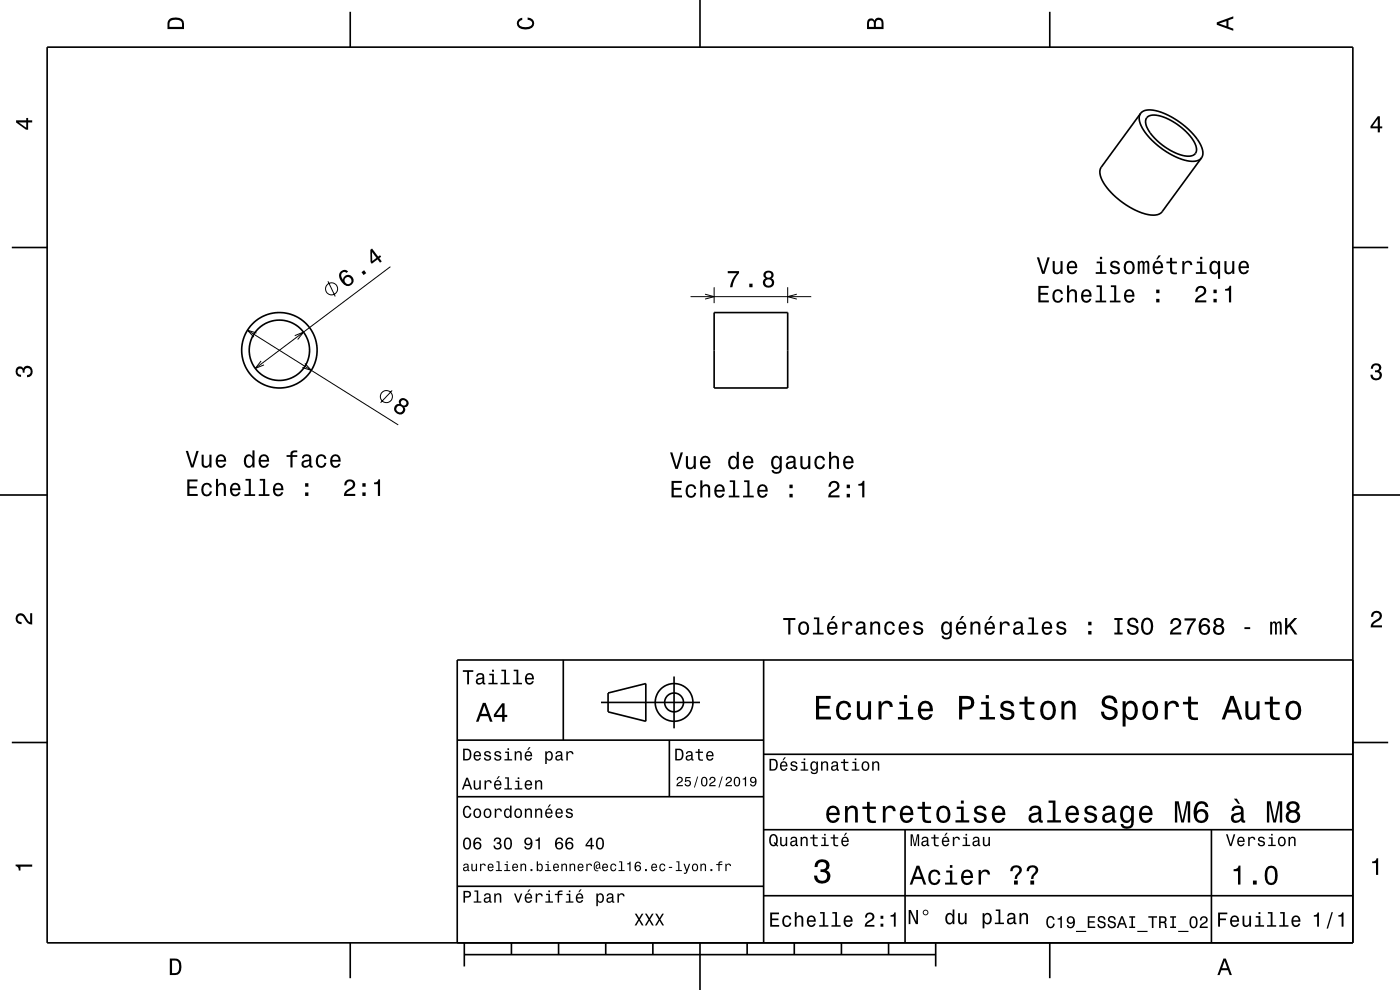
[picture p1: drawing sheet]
<svg xmlns="http://www.w3.org/2000/svg" width="297mm" height="210mm" viewBox="0 0 297 210" stroke-linecap="round" stroke-linejoin="round" font-family="sans-serif">
<g fill="none" stroke="#000" stroke-width=".21">
<path d="M69.6 59.7l1.5 3.2M82.8 56.6l-28.6 21.6M52.5 70l32 20.1M54.4 70.6l-1.9-.6 1.4 1.5M55.4 76.6l-1.2 1.6 1.8-.8M62.5 71.2l1.9-.7-1.2 1.5M64.7 77.1l1.3 1.5-1.9-.6M146.5 62.9h25.6M149.6 62.4l1.9 .5-1.9 .5M151.5 60.9v3.4M167.1 60.9v3.4M169 62.4l-1.9 .5 1.9 .5"/>
<path d="M83.2 82.8l-2.5 2.6"/>
<circle cx="70.3" cy="61.3" r="1.28"/>
<circle cx="82" cy="84.1" r="1.28"/>
</g>
<g fill="none" stroke="#000" stroke-width=".35">
<path d="M10 10h277v190h-277zM74.3 2.5v7.5M148.5 0v10M222.7 2.5v7.5M242 24l-8.4 11.5a3.5 3.5 0 0 0 .8 3.8l1.6 1.8 2 1.8 2.5 1.5 2.3 .9a3.4 3.4 0 0 0 3.7-.4l8.4-11.4M242 24a3.5 3.5 0 0 0 .8 3.8l1.5 1.9 2.1 1.8 2.3 1.4 2.4 1a3.4 3.4 0 0 0 3.8-.4M242 24a3.4 3.4 0 0 1 3.7-.4l2.3 .9 2.3 1.4 2.4 2.1 1.5 1.9a3.4 3.4 0 0 1 .7 3.6M243.4 24.9a3.8 3.8 0 0 1 4 .1l2.3 1.3 2 1.8a5.2 5.2 0 0 1 2.1 4.1 1.88 1.88 0 0 1-2.5 .9l-1.8-.6-1.9-1-1.7-1.3-1.5-1.5a3.5 3.5 0 0 1-1.1-3.7zM2.5 52.5h7.5M287 52.5h7.5M151.5 66.3h15.6v16h-15.6zM0 105h10"/>
<path d="M287 105h10M119.5 140v17M162 140v60M287 140h-190v60M2.5 157.5h7.5M97 157h65M127.5 149h21M129 147l8-2v8l-8-2zM142 157v12M143 143.5v11M287 157.5h7.5M97 169h65"/>
<path d="M162 176h125M162 160h125M192 176v24M257 176v24M97 188h65M162 190h125M74.3 200v7.5M98.5 202.5h100M98.5 200v5M108.5 200v2.5M118.5 200v2.5M128.5 200v2.5"/>
<path d="M138.5 200v2.5M148.5 200v10M158.5 200v2.5M168.5 200v2.5M178.5 200v2.5M188.5 200v2.5M198.5 200v5M222.7 200v7.5"/>
<circle cx="59.3" cy="74.3" r="6.4"/>
<circle cx="59.3" cy="74.3" r="8"/>
<circle cx="143" cy="149" r="2"/>
<circle cx="143" cy="149" r="4"/>
</g>
<g fill="#000">
<path d="M36 4a2.18 2.18 0 0 0-.5 2.2h3.5v-1.2a1.43 1.43 0 0 0-1.7-1.3zM36.3 4.4a2.15 2.15 0 0 1 2.2 .3l.1 1h-2.6v-1z" fill-rule="evenodd"/>
<path d="M109.9 4.2l.9-.4v.4a.7 .7 0 0 0-.7 .5 .7 .7 0 0 0 .3 .8 1.7 1.7 0 0 0 2.5-.5 .9 .9 0 0 0-1-.8v-.5a1.24 1.24 0 0 1 1.4 1.1 1.24 1.24 0 0 1-1 1.4 2.22 2.22 0 0 1-2.5-.7l-.2-.5z" fill-rule="evenodd"/>
<path d="M184.2 4.2l-.3 .7v1.3h3.5v-1.3a.98 .98 0 0 0-.7-1.1 .98 .98 0 0 0-1.2 .6 .84 .84 0 0 0-1.3-.2zM184.5 4.5a.54 .54 0 0 1 .6-.1 .54 .54 0 0 1 .3 .6v.7h-1zM185.9 4.4a.62 .62 0 0 1 .8-.1 .62 .62 0 0 1 .3 .6v.8h-1.2z" fill-rule="evenodd"/>
<path d="M258.1 4.7v.6l3.5 1.2v-.4l-1-.4v-1.4l1-.4v-.4zM258.6 5l1.6-.5v1z" fill-rule="evenodd"/>
<path d="M3.4 25.5v.5l2.1 1.5h.5v-1.5h.8v-.5h-.8v-.5h-.4v.5zM4 26h1.6v1.1z" fill-rule="evenodd"/>
<path d="M292.3 24.7l-1.6 2.1v.4h1.6v.9h.4v-.9h.5v-.4h-.5v-2.1zM292.3 25.2v1.6h-1.1z" fill-rule="evenodd"/>
<path d="M72.2 57.7a2.12 2.12 0 0 0 1.8 3 1.16 1.16 0 0 0 1.1-1.2 1.16 1.16 0 0 0-1.1-1.1 1.16 1.16 0 0 0-1.3 .9 1.03 1.03 0 0 1-.1-1.5 .58 .58 0 0 1 .9 .1l.4-.3a1.03 1.03 0 0 0-1.7 .1zM73.1 59.5a.75 .75 0 0 1 1.5 0 .75 .75 0 0 1-1.5 0zM76.7 57.7l.4 .6 .6-.4-.5-.6zM78.6 53v2.6l.3 .4 1.2-1 .5 .7 .4-.3-.5-.6 .4-.3-.3-.4-.4 .3-1.3-1.7zM78.9 53.5l1 1.2-.9 .7z" fill-rule="evenodd"/>
<path d="M220 54.6l1.1 3.5h.5l1.1-3.5h-.5l-.9 3-.9-3zM223.3 55.4v1.8a.89 .89 0 0 0 .6 1 .89 .89 0 0 0 1.1-.5v.4h.4v-2.7h-.4v1.6a.64 .64 0 0 1-.4 .7 .64 .64 0 0 1-.8-.3v-2zM226.6 55.7a1.54 1.54 0 0 0 .8 2.5 1.06 1.06 0 0 0 1.1-.9h-.5l-.2 .4-.3 .1a.76 .76 0 0 1-.7-.9h1.7a1.17 1.17 0 0 0-.5-1.4 1.17 1.17 0 0 0-1.4 .2zM226.9 55.9a.66 .66 0 0 1 .8-.1 .66 .66 0 0 1 .4 .7h-1.3zM232.7 55.5v.4h.7v1.8h-1v.4h2.3v-.4h-.9v-2.2zM233.3 54.5v.5h.5v-.5zM235.8 55.5a.75 .75 0 0 0-.3 .9 .75 .75 0 0 0 .8 .5l.8 .3a.63 .63 0 0 1-.6 .6 .63 .63 0 0 1-.6-.5h-.5a1.07 1.07 0 0 0 1.2 .9 1.07 1.07 0 0 0 1-1.2l-.5-.4-1-.3a.53 .53 0 0 1 .4-.7 .53 .53 0 0 1 .6 .5h.4a1.03 1.03 0 0 0-.7-.8 1.03 1.03 0 0 0-1 .2zM238.7 55.7a1.53 1.53 0 0 0 .9 2.5 1.48 1.48 0 0 0 1.1-1.5 1.48 1.48 0 0 0-1.1-1.4l-.5 .1zM239 56a.67 .67 0 0 1 .7-.3 .67 .67 0 0 1 .5 .6 1.11 1.11 0 0 1-.6 1.5 1.17 1.17 0 0 1-.6-1.8zM241.4 55.4v2.7h.4v-2.1l.3-.3 .3 .3v2.1h.4v-1.8a.5 .5 0 0 1 .4-.6l.2 .1v.4v1.9h.4v-1.9a.69 .69 0 0 0-.5-.9l-.6 .4-.1-.3-.4-.1-.4 .4v-.3zM245.8 54.2l-.5 .8h.3l.7-.8zM244.8 55.7a1.54 1.54 0 0 0 .8 2.5 1.06 1.06 0 0 0 1.1-.9h-.4l-.3 .4-.3 .1a.75 .75 0 0 1-.7-.9h1.7a1.16 1.16 0 0 0-.4-1.4 1.16 1.16 0 0 0-1.5 .2zM245.2 55.9a.66 .66 0 0 1 .8-.1 .66 .66 0 0 1 .3 .7h-1.3zM248.2 54.7v.8h-.8v.4h.8v1.8a1.04 1.04 0 0 0 1.5 .5v-.4a.68 .68 0 0 1-1-.4v-1.5h1v-.4h-1v-.8zM250.8 55.4v2.7h.5v-1.5a.66 .66 0 0 1 .3-.8 .66 .66 0 0 1 .9 .2v.2h.4a.89 .89 0 0 0-.7-.9 .89 .89 0 0 0-1 .5v-.4zM253.9 55.5v.4h.7v1.8h-.9v.4h2.3v-.4h-1v-2.2zM254.6 54.5v.5h.5v-.5zM256.9 55.7a1.57 1.57 0 0 0 .7 2.5l.5-.1 .3-.4v1.4h.4v-3.7h-.4v.4l-.2-.2a.87 .87 0 0 0-1.3 .1zM257.2 56a.62 .62 0 0 1 .7-.3 .62 .62 0 0 1 .4 .6 1.11 1.11 0 0 1-.6 1.5 1.19 1.19 0 0 1-.5-1.8zM259.8 55.4v1.8a.89 .89 0 0 0 .6 1 .89 .89 0 0 0 1-.5v.4h.5v-2.7h-.5v1.6a.64 .64 0 0 1-.4 .7 .64 .64 0 0 1-.8-.3v-2zM263 55.7a1.54 1.54 0 0 0 .8 2.5 1.06 1.06 0 0 0 1.1-.9h-.4l-.2 .4-.4 .1a.75 .75 0 0 1-.7-.9h1.8a1.17 1.17 0 0 0-.5-1.4 1.17 1.17 0 0 0-1.5 .2zM263.4 55.9a.66 .66 0 0 1 .8-.1 .66 .66 0 0 1 .3 .7h-1.3z" fill-rule="evenodd"/>
<path d="M154.4 57.5v.5h1.9a5.2 5.2 0 0 0-1.4 2.9h.5a5.3 5.3 0 0 1 1.4-3v-.4zM159 60.2v.7h.6v-.7zM162.2 57.7a.84 .84 0 0 0 .2 1.3 1.11 1.11 0 0 0-.4 1.6 1.11 1.11 0 0 0 1.5 .3 1.03 1.03 0 0 0 .7-.9 1.03 1.03 0 0 0-.5-1 .88 .88 0 0 0 .4-1.1 .88 .88 0 0 0-1.1-.5zM162.3 60a.71 .71 0 0 1 1.4 0 .71 .71 0 0 1-1.4 0zM162.4 58.4a.6 .6 0 0 1 1.2 0 .6 .6 0 0 1-1.2 0z" fill-rule="evenodd"/>
<path d="M220.3 60.6v3.5h2.2v-.4h-1.8v-1.2h1.6v-.4h-1.6v-1h1.8v-.5zM223.6 61.7a1.53 1.53 0 0 0 .8 2.5 1.05 1.05 0 0 0 1.1-1h-.4a.67 .67 0 0 1-.7 .7 .67 .67 0 0 1-.7-.7 1.12 1.12 0 0 1 .7-1.5 .6 .6 0 0 1 .7 .6h.4a1.09 1.09 0 0 0-.8-.9 1.09 1.09 0 0 0-1.1 .3zM226.4 60.5v3.6h.4v-1.5a.63 .63 0 0 1 .4-.8 .63 .63 0 0 1 .8 .4v1.9h.5v-1.7a.88 .88 0 0 0-.6-1 .88 .88 0 0 0-1.1 .4v-1.3zM229.6 61.7a1.54 1.54 0 0 0 .8 2.5 1.06 1.06 0 0 0 1.1-.8h-.4l-.2 .3-.4 .1a.75 .75 0 0 1-.7-.9h1.8a1.16 1.16 0 0 0-.5-1.3 1.16 1.16 0 0 0-1.5 .1zM230 61.9a.66 .66 0 0 1 .8-.1 .66 .66 0 0 1 .3 .7h-1.3zM232.6 60.5v.4h.7v2.9h-.9v.3h2.3v-.3h-.9v-3.3zM235.7 60.5v.4h.7v2.9h-1v.3h2.3v-.3h-.9v-3.3zM238.7 61.7a1.54 1.54 0 0 0 .8 2.5 1.06 1.06 0 0 0 1.1-.8h-.4l-.2 .3-.4 .1a.75 .75 0 0 1-.7-.9h1.8a1.17 1.17 0 0 0-.5-1.3 1.17 1.17 0 0 0-1.5 .1zM239.1 61.9a.66 .66 0 0 1 .8-.1 .66 .66 0 0 1 .3 .7h-1.3zM245.3 63.4v.7h.7v-.7zM245.3 61.4v.8h.7v-.8z" fill-rule="evenodd"/>
<path d="M253.9 60.9l-.3 1h.4a.7 .7 0 0 1 .6-.9 .7 .7 0 0 1 .8 .6 .7 .7 0 0 1-.5 .8 1.8 1.8 0 0 0-1.4 1.7h2.4v-.4h-1.9a2.2 2.2 0 0 1 1.5-1.1 1.13 1.13 0 0 0 .1-1.7 1.13 1.13 0 0 0-1.7 0zM257.4 63.4v.7h.7v-.7zM257.4 61.4v.8h.7v-.8zM259.9 61.3v.4h.8v2.4h.5v-3.5h-.4a.77 .77 0 0 1-.9 .7z" fill-rule="evenodd"/>
<path d="M291.1 77.4a1.08 1.08 0 0 1 1.4-.2 1.08 1.08 0 0 1 .4 1.2l-.3 .3a1.06 1.06 0 0 1 .5 1.3 1.06 1.06 0 0 1-1.2 .7 1.1 1.1 0 0 1-1.2-1.2h.5a.71 .71 0 0 0 1 .8 .71 .71 0 0 0 .1-1.3h-.6v-.4a.61 .61 0 0 0 .8-.3 .61 .61 0 0 0-.2-.8 .61 .61 0 0 0-.9 .2l-.1 .5h-.5z" fill-rule="evenodd"/>
<path d="M3.6 78a.86 .86 0 0 1 1.4 .2 1.06 1.06 0 0 1 1.2-.6 1.06 1.06 0 0 1 .7 1.2 1.1 1.1 0 0 1-1.2 1.2v-.4a.71 .71 0 0 0 .8-1 .71 .71 0 0 0-1.3-.1v.6h-.4a.61 .61 0 0 0-.3-.8 .61 .61 0 0 0-.8 .2 .61 .61 0 0 0 .2 .8l.6 .2v.4a1.15 1.15 0 0 1-1.2-.6 1.15 1.15 0 0 1 .3-1.3z" fill-rule="evenodd"/>
<path d="M39.4 95.7l1.1 3.5h.5l1.1-3.5h-.4l-.9 2.9-.9-2.9zM42.8 96.4v1.8a.89 .89 0 0 0 .6 1 .89 .89 0 0 0 1-.5v.5h.5v-2.8h-.5v1.6a.65 .65 0 0 1-.4 .8 .65 .65 0 0 1-.8-.3v-2.1zM46 96.7a1.55 1.55 0 0 0 .8 2.6 1.06 1.06 0 0 0 1.1-.9h-.4l-.2 .3-.4 .2a.76 .76 0 0 1-.7-1h1.8a1.17 1.17 0 0 0-.5-1.3 1.17 1.17 0 0 0-1.5 .1zM46.4 97a.66 .66 0 0 1 .8-.2 .66 .66 0 0 1 .3 .8h-1.3zM52 96.7a1.57 1.57 0 0 0 .8 2.6l.4-.2 .4-.4v.5h.4v-3.7h-.4v1.4a.89 .89 0 0 0-1.6-.2zM52.4 97a.62 .62 0 0 1 .6-.2 .62 .62 0 0 1 .5 .5 1.12 1.12 0 0 1-.6 1.6 1.19 1.19 0 0 1-.5-1.9zM55.2 96.7a1.54 1.54 0 0 0 .8 2.6 1.06 1.06 0 0 0 1-.9h-.4l-.2 .3-.4 .2a.76 .76 0 0 1-.7-1h1.8a1.17 1.17 0 0 0-.5-1.3 1.17 1.17 0 0 0-1.4 .1zM55.5 97a.66 .66 0 0 1 .8-.2 .66 .66 0 0 1 .3 .8h-1.3zM60.8 96.5v.4h.8v2.3h.5v-2.3h1v-.4h-1v-.3l.3-.2 .7-.1v-.3a1.04 1.04 0 0 0-1.5 .7v.2zM64.3 96.6l-.2 .6h.4a.55 .55 0 0 1 .6-.5 .55 .55 0 0 1 .4 .8h-.2a1 1 0 0 0-1 .2 1 1 0 0 0-.3 1.1 .93 .93 0 0 0 1.6 0l.1 .3 .6 .1v-.4h-.2l-.1-1.6a1.02 1.02 0 0 0-1.7-.6zM64.5 98.1l1.1-.3a.77 .77 0 0 1-.2 .9 .77 .77 0 0 1-.9 0zM67.3 96.7a1.53 1.53 0 0 0 .8 2.6 1.07 1.07 0 0 0 1.1-1.1h-.4a.67 .67 0 0 1-.6 .7 .67 .67 0 0 1-.7-.6 1.11 1.11 0 0 1 .6-1.6 .6 .6 0 0 1 .7 .6h.4a1.09 1.09 0 0 0-.7-.9 1.09 1.09 0 0 0-1.2 .3zM70.3 96.7a1.54 1.54 0 0 0 .8 2.6 1.06 1.06 0 0 0 1.1-.9h-.4l-.2 .3-.4 .2a.76 .76 0 0 1-.7-1h1.8a1.17 1.17 0 0 0-.5-1.3 1.17 1.17 0 0 0-1.5 .1zM70.7 97a.66 .66 0 0 1 .8-.2 .66 .66 0 0 1 .3 .8h-1.3z" fill-rule="evenodd"/>
<path d="M85 84.6a.8 .8 0 0 0-.3 1.1 1.11 1.11 0 0 0-1.2 1.1 1.11 1.11 0 0 0 1.2 1.1 1.03 1.03 0 0 0 1.1-.4 1.03 1.03 0 0 0 0-1.1 .88 .88 0 0 0 .9-.7 .88 .88 0 0 0-.6-1.1l-.4-.1zM84.1 86.8a.71 .71 0 0 1 1.4 0 .71 .71 0 0 1-1.4 0zM85 85.5a.6 .6 0 0 1 1.2 0 .6 .6 0 0 1-1.2 0z" fill-rule="evenodd"/>
<path d="M142.1 96l1.2 3.5h.5l1.1-3.5h-.5l-.9 2.9-.9-2.9zM145.5 96.8v1.7a.89 .89 0 0 0 .6 1 .89 .89 0 0 0 1.1-.4v.4h.4v-2.7h-.4v1.5a.65 .65 0 0 1-.4 .8 .65 .65 0 0 1-.8-.3v-2zM148.8 97a1.54 1.54 0 0 0 .8 2.6 1.06 1.06 0 0 0 1.1-.9h-.5l-.2 .3-.4 .2a.75 .75 0 0 1-.7-1h1.8a1.16 1.16 0 0 0-.5-1.3 1.16 1.16 0 0 0-1.4 .1zM149.1 97.3a.66 .66 0 0 1 .8-.2 .66 .66 0 0 1 .4 .8h-1.4zM154.8 97a1.57 1.57 0 0 0 .7 2.6l.5-.2 .3-.4v.5h.4v-3.7h-.4v1.4a.89 .89 0 0 0-1.5-.2zM155.1 97.3a.62 .62 0 0 1 .7-.2 .62 .62 0 0 1 .4 .6 1.11 1.11 0 0 1-.6 1.5 1.19 1.19 0 0 1-.5-1.9zM157.9 97a1.54 1.54 0 0 0 .8 2.6 1.06 1.06 0 0 0 1.1-.9h-.5l-.2 .3-.4 .2a.75 .75 0 0 1-.6-1h1.7a1.17 1.17 0 0 0-.5-1.3 1.17 1.17 0 0 0-1.4 .1zM158.2 97.3a.66 .66 0 0 1 .8-.2 .66 .66 0 0 1 .4 .8h-1.3zM163.9 97a1.57 1.57 0 0 0 .7 2.6l.5-.2 .3-.3a.73 .73 0 0 1-.3 1 .73 .73 0 0 1-1-.4h-.4a1.09 1.09 0 0 0 1.2 .8 1.09 1.09 0 0 0 .9-1.2v-2.5h-.4v.4l-.3-.4a.89 .89 0 0 0-1.2 .2zM164.2 97.3a.63 .63 0 0 1 .7-.2 .63 .63 0 0 1 .5 .6 1.1 1.1 0 0 1-.7 1.5 1.2 1.2 0 0 1-.5-1.9zM167.1 96.9l-.3 .6h.4a.55 .55 0 0 1 .7-.5 .55 .55 0 0 1 .3 .8h-.2a1.14 1.14 0 0 0-1.3 1 .73 .73 0 0 0 .8 .7l.5-.1 .4-.3 .1 .3 .5 .1v-.4h-.2v-1.6a1.02 1.02 0 0 0-.7-.8 1.02 1.02 0 0 0-1 .2zM167.2 98.4l1.1-.3a.77 .77 0 0 1-.2 .9 .77 .77 0 0 1-.9 .1zM169.8 96.8v1.7a.89 .89 0 0 0 .6 1 .89 .89 0 0 0 1.1-.4v.4h.4v-2.7h-.4v1.5a.65 .65 0 0 1-.4 .8 .65 .65 0 0 1-.8-.3l-.1-2zM173.1 97a1.53 1.53 0 0 0 .8 2.6 1.05 1.05 0 0 0 1.1-1.1h-.4a.67 .67 0 0 1-.6 .7 .67 .67 0 0 1-.7-.6 1.12 1.12 0 0 1 .6-1.6 .6 .6 0 0 1 .7 .7h.4a1.09 1.09 0 0 0-.8-1 1.09 1.09 0 0 0-1.1 .3zM175.9 95.8v3.7h.4v-1.6a.63 .63 0 0 1 .4-.8 .63 .63 0 0 1 .8 .4v2h.5v-1.8a.88 .88 0 0 0-.6-1 .88 .88 0 0 0-1.1 .5v-1.4zM179.2 97a1.54 1.54 0 0 0 .7 2.6 1.05 1.05 0 0 0 1.1-.9h-.4l-.2 .3-.4 .2a.75 .75 0 0 1-.7-1h1.8a1.16 1.16 0 0 0-.5-1.3 1.16 1.16 0 0 0-1.4 .1zM179.5 97.3a.66 .66 0 0 1 .8-.2 .66 .66 0 0 1 .3 .8h-1.3z" fill-rule="evenodd"/>
<path d="M39.7 101.7v3.5h2.2v-.4h-1.7v-1.2h1.6v-.4h-1.6v-1.1h1.7v-.4zM43 102.8a1.53 1.53 0 0 0 .8 2.5 1.07 1.07 0 0 0 1.2-1.1h-.5a.67 .67 0 0 1-.6 .7 .67 .67 0 0 1-.7-.6 1.11 1.11 0 0 1 .7-1.5 .6 .6 0 0 1 .6 .6h.4a1.09 1.09 0 0 0-.7-1 1.09 1.09 0 0 0-1.2 .4zM45.8 101.6v3.6h.5v-1.6a.64 .64 0 0 1 .4-.7 .64 .64 0 0 1 .8 .3v2h.4v-1.8a.88 .88 0 0 0-.6-1 .88 .88 0 0 0-1 .5v-1.3zM49.1 102.8a1.54 1.54 0 0 0 .8 2.5 1.06 1.06 0 0 0 1.1-.9h-.5l-.2 .4-.4 .1a.76 .76 0 0 1-.7-.9h1.8a1.16 1.16 0 0 0-.5-1.4 1.16 1.16 0 0 0-1.4 .2zM49.4 103a.66 .66 0 0 1 .8-.1 .66 .66 0 0 1 .4 .7h-1.4zM52.1 101.6v.4h.7v2.8h-.9v.4h2.2v-.4h-.9v-3.2zM55.1 101.6v.4h.7v2.8h-.9v.4h2.3v-.4h-.9v-3.2zM58.2 102.8a1.54 1.54 0 0 0 .8 2.5 1.05 1.05 0 0 0 1.1-.9h-.5l-.2 .4-.4 .1a.76 .76 0 0 1-.7-.9h1.8a1.16 1.16 0 0 0-.5-1.4 1.16 1.16 0 0 0-1.4 .2zM58.5 103a.66 .66 0 0 1 .8-.1 .66 .66 0 0 1 .4 .7h-1.4zM64.7 104.5v.7h.7v-.7zM64.7 102.5v.7h.7v-.7z" fill-rule="evenodd"/>
<path d="M73.4 102l-.4 1h.5a.71 .71 0 0 1 .5-.9 .71 .71 0 0 1 .9 .5 .71 .71 0 0 1-.5 .9 1.8 1.8 0 0 0-1.4 1.7h2.4v-.4h-1.9a2.23 2.23 0 0 1 1.4-1.2 1.13 1.13 0 0 0 .1-1.7 1.13 1.13 0 0 0-1.6 .1zM76.9 104.5v.7h.7v-.7zM76.9 102.5v.7h.7v-.7zM79.4 102.4v.3h.8v2.5h.4v-3.5h-.3a.77 .77 0 0 1-.9 .7z" fill-rule="evenodd"/>
<path d="M142.5 102v3.5h2.2v-.4h-1.8v-1.2h1.6v-.4h-1.6v-1.1h1.7v-.4zM145.8 103.1a1.52 1.52 0 0 0 .8 2.5 1.05 1.05 0 0 0 1.1-1.1h-.4a.67 .67 0 0 1-.7 .7 .67 .67 0 0 1-.7-.6 1.12 1.12 0 0 1 .7-1.5 .6 .6 0 0 1 .6 .6h.5a1.09 1.09 0 0 0-.8-1 1.09 1.09 0 0 0-1.1 .4zM148.6 101.9v3.6h.4v-1.6a.63 .63 0 0 1 .4-.7 .63 .63 0 0 1 .8 .3v2h.5v-1.8a.88 .88 0 0 0-.6-.9 .88 .88 0 0 0-1.1 .4v-1.3zM151.8 103.1a1.54 1.54 0 0 0 .8 2.5 1.06 1.06 0 0 0 1.1-.9h-.4l-.2 .4-.4 .1a.76 .76 0 0 1-.7-.9h1.8a1.17 1.17 0 0 0-.5-1.4 1.17 1.17 0 0 0-1.5 .2zM152.2 103.3a.66 .66 0 0 1 .8-.1 .66 .66 0 0 1 .3 .7h-1.3zM154.8 101.9v.4h.7v2.8h-.9v.4h2.3v-.4h-.9v-3.2zM157.9 101.9v.4h.6v2.8h-.9v.4h2.3v-.4h-.9v-3.2zM160.9 103.1a1.54 1.54 0 0 0 .8 2.5 1.06 1.06 0 0 0 1.1-.9h-.4l-.2 .4-.4 .1a.76 .76 0 0 1-.7-.9h1.8a1.17 1.17 0 0 0-.5-1.4 1.17 1.17 0 0 0-1.5 .2zM161.3 103.3a.66 .66 0 0 1 .8-.1 .66 .66 0 0 1 .3 .7h-1.3zM167.5 104.8v.7h.7v-.7zM167.5 102.8v.8h.7v-.8z" fill-rule="evenodd"/>
<path d="M176.1 102.3l-.3 1h.4a.7 .7 0 0 1 .6-.9 .7 .7 0 0 1 .8 .5 .7 .7 0 0 1-.5 .9 1.81 1.81 0 0 0-1.4 1.7h2.4v-.4h-1.9a2.23 2.23 0 0 1 1.5-1.2 1.13 1.13 0 0 0 .1-1.7 1.13 1.13 0 0 0-1.7 .1zM179.6 104.8v.7h.7v-.7zM179.6 102.8v.8h.7v-.8zM182.1 102.7v.3h.8v2.5h.5v-3.5h-.4a.77 .77 0 0 1-.9 .7z" fill-rule="evenodd"/>
<path d="M3.6 130.4a1.22 1.22 0 0 1 2 .7l.4 .6 .4 .3v-1.9h.4v2.4a1.8 1.8 0 0 1-1.7-1.4 .71 .71 0 0 0-.9-.5 .71 .71 0 0 0-.5 .8 .71 .71 0 0 0 .9 .5v.5a1.18 1.18 0 0 1-1.2-.7 1.18 1.18 0 0 1 .2-1.3z" fill-rule="evenodd"/>
<path d="M166.2 131.1v.4h1v3.1h.5v-3.1h1v-.4zM169.6 132.2a1.53 1.53 0 0 0 .9 2.5 1.48 1.48 0 0 0 1.2-1.5 1.48 1.48 0 0 0-1.2-1.4l-.5 .1zM170 132.5a.67 .67 0 0 1 .7-.3 .67 .67 0 0 1 .5 .6 1.11 1.11 0 0 1-.7 1.5 1.17 1.17 0 0 1-.5-1.8zM172.7 131v.3h.7v2.9h-1v.4h2.3v-.4h-.9v-3.2zM176.7 130.7l-.5 .8h.3l.7-.8zM175.7 132.2a1.54 1.54 0 0 0 .8 2.5 1.05 1.05 0 0 0 1.1-.9h-.4l-.2 .4-.4 .1a.75 .75 0 0 1-.7-.9h1.8a1.16 1.16 0 0 0-.5-1.4 1.16 1.16 0 0 0-1.5 .2zM176.1 132.4a.66 .66 0 0 1 .8-.1 .66 .66 0 0 1 .3 .7h-1.3zM178.7 131.9v2.7h.5v-1.6a.66 .66 0 0 1 .3-.7 .66 .66 0 0 1 .9 .2v.2h.4a.89 .89 0 0 0-.7-.9 .89 .89 0 0 0-1 .5v-.4zM181.9 132l-.3 .7h.4a.55 .55 0 0 1 .7-.6 .55 .55 0 0 1 .4 .8l-.2 .1a1.14 1.14 0 0 0-1.4 .9 .73 .73 0 0 0 .8 .8l.5-.1 .4-.4 .1 .3 .6 .1v-.3l-.3-.1v-1.6a1.02 1.02 0 0 0-1.7-.6zM182 133.5l1.1-.3a.77 .77 0 0 1-.2 .9 .77 .77 0 0 1-.8 .1zM184.6 131.9v2.7h.5v-1.6a.63 .63 0 0 1 .4-.7 .63 .63 0 0 1 .8 .3v2h.4v-1.8a.89 .89 0 0 0-.6-1 .89 .89 0 0 0-1.1 .5v-.4zM187.9 132.2a1.53 1.53 0 0 0 .8 2.5 1.05 1.05 0 0 0 1.1-1.1h-.4a.67 .67 0 0 1-.6 .7 .67 .67 0 0 1-.7-.6 1.12 1.12 0 0 1 .6-1.5 .59 .59 0 0 1 .7 .6h.4a1.09 1.09 0 0 0-.7-1 1.09 1.09 0 0 0-1.2 .4zM190.9 132.2a1.54 1.54 0 0 0 .8 2.5 1.06 1.06 0 0 0 1.1-.9h-.4l-.2 .4-.4 .1a.75 .75 0 0 1-.7-.9h1.8a1.16 1.16 0 0 0-.5-1.4 1.16 1.16 0 0 0-1.5 .2zM191.3 132.4a.66 .66 0 0 1 .8-.1 .66 .66 0 0 1 .3 .7h-1.3zM194 132a.75 .75 0 0 0-.2 .9 .75 .75 0 0 0 .7 .5l.9 .3a.63 .63 0 0 1-.6 .6 .63 .63 0 0 1-.7-.5h-.4a1.07 1.07 0 0 0 1.2 .9 1.07 1.07 0 0 0 .9-1.2l-.4-.4-1.1-.3a.54 .54 0 0 1 .4-.7 .54 .54 0 0 1 .7 .5h.4a1.03 1.03 0 0 0-.7-.8 1.03 1.03 0 0 0-1.1 .2zM199.9 132.2a1.57 1.57 0 0 0 .8 2.5l.4-.1 .4-.4a.73 .73 0 0 1-.3 1 .73 .73 0 0 1-1-.4h-.4a1.09 1.09 0 0 0 1.2 .9 1.09 1.09 0 0 0 .9-1.2v-2.6h-.4v.4l-.4-.4a.89 .89 0 0 0-1.2 .3zM200.3 132.5a.63 .63 0 0 1 .7-.3 .63 .63 0 0 1 .4 .6 1.1 1.1 0 0 1-.6 1.5 1.2 1.2 0 0 1-.5-1.8zM204 130.7l-.5 .8h.3l.7-.8zM203.1 132.2a1.54 1.54 0 0 0 .8 2.5 1.06 1.06 0 0 0 1.1-.9h-.5l-.2 .4-.4 .1a.75 .75 0 0 1-.7-.9h1.8a1.17 1.17 0 0 0-.5-1.4 1.17 1.17 0 0 0-1.4 .2zM203.4 132.4a.66 .66 0 0 1 .8-.1 .66 .66 0 0 1 .3 .7h-1.3zM205.9 131.9v2.7h.4v-1.6a.63 .63 0 0 1 .4-.7 .63 .63 0 0 1 .8 .3v2h.5v-1.8a.89 .89 0 0 0-.6-1 .89 .89 0 0 0-1.1 .5v-.4zM210.1 130.7l-.5 .8h.3l.7-.8zM209.1 132.2a1.54 1.54 0 0 0 .8 2.5 1.06 1.06 0 0 0 1.1-.9h-.4l-.2 .4-.4 .1a.75 .75 0 0 1-.7-.9h1.8a1.17 1.17 0 0 0-.5-1.4 1.17 1.17 0 0 0-1.5 .2zM209.5 132.4a.66 .66 0 0 1 .8-.1 .66 .66 0 0 1 .3 .7h-1.3zM212.1 131.9v2.7h.5v-1.6a.66 .66 0 0 1 .3-.7 .66 .66 0 0 1 .8 .2l.1 .2h.4a.89 .89 0 0 0-.7-.9 .89 .89 0 0 0-1 .5v-.4zM215.3 132l-.3 .7h.4a.55 .55 0 0 1 .7-.6 .55 .55 0 0 1 .4 .8l-.2 .1a1 1 0 0 0-1.1 .2 1 1 0 0 0-.3 1 .94 .94 0 0 0 1.7 0l.1 .3 .6 .1v-.3l-.3-.1v-.2v-1.4a1.02 1.02 0 0 0-.7-.8 1.02 1.02 0 0 0-1 .2zM215.4 133.5l1.1-.3a.77 .77 0 0 1-.2 .9 .77 .77 0 0 1-.8 .1l-.2-.4zM218.2 131v.3h.7v2.9h-.9v.4h2.3v-.4h-1v-3.2zM221.3 132.2a1.54 1.54 0 0 0 .8 2.5 1.06 1.06 0 0 0 1.1-.9h-.5l-.2 .4-.4 .1a.76 .76 0 0 1-.7-.9h1.8a1.16 1.16 0 0 0-.5-1.4 1.16 1.16 0 0 0-1.4 .2zM221.6 132.4a.66 .66 0 0 1 .8-.1 .66 .66 0 0 1 .4 .7h-1.4zM224.4 132a.75 .75 0 0 0-.2 .9 .75 .75 0 0 0 .7 .5l.9 .3a.63 .63 0 0 1-.7 .6 .63 .63 0 0 1-.6-.5h-.4a1.07 1.07 0 0 0 1.2 .9 1.07 1.07 0 0 0 .9-1.2l-.4-.4-1.1-.3a.54 .54 0 0 1 .4-.7 .54 .54 0 0 1 .6 .5h.4a1.03 1.03 0 0 0-.6-.8 1.03 1.03 0 0 0-1.1 .2zM230.9 133.8v.8h.7v-.8zM230.9 131.9v.7h.7v-.7zM236.4 131.1v.4h.6v2.7h-.6v.4h1.8v-.4h-.7v-2.7h.7v-.4zM239.5 131.3a.96 .96 0 0 0-.3 1.1 .96 .96 0 0 0 .9 .6 .77 .77 0 0 1 .9 .9 .84 .84 0 0 1-.9 .3 .84 .84 0 0 1-.6-.8h-.4a1.21 1.21 0 0 0 1.4 1.3 1.21 1.21 0 0 0 .8-1.8l-.8-.3a.71 .71 0 0 1-.9-.6 .7 .7 0 0 1 .8-.6 .7 .7 0 0 1 .6 .7h.5a1.17 1.17 0 0 0-.7-1.1 1.17 1.17 0 0 0-1.3 .3zM242.4 131.5a2.52 2.52 0 0 0 .4 3.1 1.21 1.21 0 0 0 1.8-1 1.93 1.93 0 0 0-1-2.6l-.8 .1zM243 131.5l.3-.1a1.7 1.7 0 0 1 .4 2.8l-.4 .1a1.13 1.13 0 0 1-.8-1.5l.1-.6zM248.6 131.4l-.2 .4-.1 .5h.4a.7 .7 0 0 1 .5-.8 .7 .7 0 0 1 .9 .5 .7 .7 0 0 1-.5 .9 1.8 1.8 0 0 0-1.4 1.7h2.4v-.4h-1.9a2.2 2.2 0 0 1 1.5-1.2 1.13 1.13 0 0 0 .1-1.7 1.13 1.13 0 0 0-1.7 .1zM251.3 131.2v.4h1.9a5.2 5.2 0 0 0-1.4 3h.5a5.3 5.3 0 0 1 1.4-3v-.4zM254.8 131.4a2.4 2.4 0 0 0 .2 3.2 1.16 1.16 0 0 0 1.5-.3 1.16 1.16 0 0 0-.2-1.6 1.16 1.16 0 0 0-1.5 .1 1.02 1.02 0 0 1 .8-1.3 .58 .58 0 0 1 .6 .5h.5a1.12 1.12 0 0 0-.7-.9 1.12 1.12 0 0 0-1.2 .3zM254.8 133.5a.75 .75 0 0 1 1.4 0 .75 .75 0 0 1-1.4 0zM257.7 131.3a.84 .84 0 0 0 .2 1.4 1.11 1.11 0 0 0-.4 1.6 1.11 1.11 0 0 0 1.5 .3 1.03 1.03 0 0 0 .7-.9 1.03 1.03 0 0 0-.5-1 .89 .89 0 0 0 .4-1.1 .89 .89 0 0 0-1.1-.5zM257.8 133.6a.71 .71 0 0 1 1.4 0 .71 .71 0 0 1-1.4 0zM257.9 132a.6 .6 0 0 1 1.2 0 .6 .6 0 0 1-1.2 0zM264 133v.4h1.2v-.4zM269.5 131.9v2.7h.4v-1.8l.2-.6h.3l.1 .3v2.1h.4v-2.1l.3-.3 .2 .1 .1 .4v1.9h.4v-1.9a.69 .69 0 0 0-.5-.9l-.6 .4-.2-.3-.3-.1-.5 .4v-.3zM272.6 131.1v3.5h.5v-1.2l.4-.5 1.2 1.7h.5l-1.4-2 1.4-1.5h-.6l-1.5 1.6v-1.6z" fill-rule="evenodd"/>
<path d="M291.2 129.9a1.18 1.18 0 0 1 1.9 .3 1.18 1.18 0 0 1-1 1.7l-.5 .3-.3 .5h1.9v.4h-2.4a1.8 1.8 0 0 1 1.4-1.8 .71 .71 0 0 0 .5-.8 .71 .71 0 0 0-.9-.5 .71 .71 0 0 0-.5 .8h-.4z" fill-rule="evenodd"/>
<path d="M98.2 158.8v2.5h.9a1.37 1.37 0 0 0 .7-2.2 1.56 1.56 0 0 0-1.6-.3zM98.6 159.1a.98 .98 0 0 1 1.1 .7 .98 .98 0 0 1-.6 1.2h-.5zM100.7 159.6a1.04 1.04 0 0 0-.2 1.2 1.04 1.04 0 0 0 1 .5l.5-.5h-.3l-.4 .3a.54 .54 0 0 1-.5-.7h1.3a.83 .83 0 0 0-.4-.9 .83 .83 0 0 0-1 .1zM100.9 159.7l.2-.1a.47 .47 0 0 1 .5 .1 .47 .47 0 0 1 .1 .5h-.9zM102.9 159.5l-.2 .1a.69 .69 0 0 0 .9 .9l.2 .1a.43 .43 0 0 1-.4 .5 .43 .43 0 0 1-.4-.4h-.3a.74 .74 0 0 0 .9 .7 .74 .74 0 0 0 .5-1l-1-.4a.38 .38 0 0 1 .3-.5 .38 .38 0 0 1 .4 .4h.3a.78 .78 0 0 0-1.2-.4zM105.1 159.5l-.2 .1a.69 .69 0 0 0 .9 .9l.2 .1a.43 .43 0 0 1-.4 .5 .43 .43 0 0 1-.5-.4h-.3a.74 .74 0 0 0 .9 .7 .74 .74 0 0 0 .5-1l-.9-.4a.38 .38 0 0 1 .3-.5 .38 .38 0 0 1 .4 .4h.3a.77 .77 0 0 0-1.2-.4zM107.2 159.4v.3h.5v1.3h-.7v.3h1.6v-.3h-.6v-1.6zM107.7 158.7v.4h.3v-.4zM109.2 159.4v1.9h.3v-1.1a.45 .45 0 0 1 .4-.6 .45 .45 0 0 1 .5 .5v1.2h.3v-1.3a.63 .63 0 0 0-.5-.7 .63 .63 0 0 0-.7 .4v-.3zM112.2 158.5l-.4 .6h.3l.5-.6zM111.5 159.6a1.04 1.04 0 0 0-.2 1.2 1.04 1.04 0 0 0 1.1 .5l.5-.5h-.3l-.5 .3a.54 .54 0 0 1-.5-.7h1.3a.83 .83 0 0 0-.4-.9 .83 .83 0 0 0-1 .1zM111.8 159.7l.1-.1a.48 .48 0 0 1 .5 .1 .48 .48 0 0 1 .2 .5h-1zM115.7 159.4v2.7h.3v-1.1a.66 .66 0 0 0 .7 .4 .66 .66 0 0 0 .5-.6 .91 .91 0 0 0 0-1.1 .91 .91 0 0 0-1-.3l-.2 .3v-.3zM116.1 159.8a.45 .45 0 0 1 .5-.2 .45 .45 0 0 1 .3 .4 .65 .65 0 0 1 .1 .8 .65 .65 0 0 1-.7 .2 .98 .98 0 0 1-.2-1.2zM118.1 159.5l-.2 .4h.3a.39 .39 0 0 1 .4-.3 .39 .39 0 0 1 .3 .5h-.1a.65 .65 0 0 0-1 .4 .65 .65 0 0 0 .6 .9l.6-.3 .1 .2h.4v-.2l-.2-.1v-1.1a.72 .72 0 0 0-.5-.6 .72 .72 0 0 0-.7 .2zM118.2 160.6l.8-.3a.55 .55 0 0 1-.2 .7 .55 .55 0 0 1-.6 0zM120.1 159.4v1.9h.4v-1.1a.47 .47 0 0 1 .2-.6 .47 .47 0 0 1 .6 .2v.2h.4a.64 .64 0 0 0-.5-.7 .64 .64 0 0 0-.8 .4v-.3z" fill-rule="evenodd"/>
<path d="M98.2 142.2v.3h.9v2.7h.4v-2.7h.9v-.3zM101.3 143l-.3 .5h.4a.47 .47 0 0 1 .5-.4 .47 .47 0 0 1 .4 .6l-.2 .1a.84 .84 0 0 0-1 .2 .84 .84 0 0 0 0 1.1 .9 .9 0 0 0 1.3-.2l.1 .2 .5 .1v-.3l-.3-.1v-1.3a.87 .87 0 0 0-1.4-.5zM101.4 144.3l.9-.3a.66 .66 0 0 1-.1 .7 .66 .66 0 0 1-.8 .1zM103.8 142.9v.3h.6v1.6h-.8v.4h2v-.4h-.8v-1.9zM104.4 142.1v.4h.4v-.4zM106.4 142.1v.3h.6v2.4h-.8v.4h1.9v-.4h-.7v-2.7zM109 142.1v.3h.6v2.4h-.8v.4h1.9v-.4h-.7v-2.7zM111.6 143.1a1.32 1.32 0 0 0 .7 2.1 .9 .9 0 0 0 .9-.7h-.3l-.2 .3-.4 .1a.65 .65 0 0 1-.6-.8h1.6a1 1 0 0 0-.4-1.2 1 1 0 0 0-1.3 .2zM111.9 143.3a.57 .57 0 0 1 .7-.1 .57 .57 0 0 1 .3 .6h-1.2z" fill-rule="evenodd"/>
<path d="M102.4 149.1l-1.4 4h.5l.4-1.2h1.6l.4 1.2h.6l-1.5-4zM102.7 149.7l.7 1.7h-1.3zM106.5 149.2l-1.7 2.4v.5h1.7v1h.5v-1h.6v-.5h-.6v-2.4zM106.5 149.9v1.7h-1.3z" fill-rule="evenodd"/>
<path d="M143.2 158.8v2.5h.9a1.37 1.37 0 0 0 .7-2.2 1.56 1.56 0 0 0-1.6-.3zM143.6 159.1a.98 .98 0 0 1 1.1 .7 .98 .98 0 0 1-.6 1.2h-.5zM145.7 159.5l-.2 .4h.3a.39 .39 0 0 1 .5-.3 .39 .39 0 0 1 .3 .5h-.2a.65 .65 0 0 0-.9 .4 .65 .65 0 0 0 .5 .9l.7-.3v.2h.4v-.2l-.1-.1-.1-1.1a.73 .73 0 0 0-.4-.6 .73 .73 0 0 0-.8 .2zM145.8 160.6l.8-.3a.55 .55 0 0 1-.1 .7 .55 .55 0 0 1-.7 0zM148.1 158.9v.5h-.5v.3h.5v1.3a.75 .75 0 0 0 1 .4v-.3a.48 .48 0 0 1-.7-.3v-1.1h.7v-.3h-.7v-.5zM150 159.6a1.04 1.04 0 0 0-.2 1.2 1.04 1.04 0 0 0 1.1 .5l.5-.5h-.4l-.4 .3a.54 .54 0 0 1-.5-.7h1.3a.83 .83 0 0 0-.4-.9 .83 .83 0 0 0-1 .1zM150.3 159.7l.1-.1a.48 .48 0 0 1 .5 .1 .48 .48 0 0 1 .2 .5h-1z" fill-rule="evenodd"/>
<path d="M173.1 147.6v5h3.2v-.6h-2.5v-1.7h2.2v-.6h-2.2v-1.5h2.4v-.6zM177.8 149.2a2.59 2.59 0 0 0 .5 3.4 1.58 1.58 0 0 0 2.3-1.4h-.6a.95 .95 0 0 1-.9 1 .95 .95 0 0 1-1-.9 1.59 1.59 0 0 1 .9-2.1 .85 .85 0 0 1 .9 .8h.7a1.56 1.56 0 0 0-1.1-1.3 1.56 1.56 0 0 0-1.7 .5zM181.8 148.8v2.5a1.27 1.27 0 0 0 .9 1.4 1.27 1.27 0 0 0 1.5-.7v.6h.6v-3.8h-.6v2.2a.92 .92 0 0 1-.6 1.1 .92 .92 0 0 1-1.2-.4v-2.9zM186.4 148.8v3.8h.6v-2.2a.95 .95 0 0 1 .5-1.1 .95 .95 0 0 1 1.2 .3l.1 .4h.6a1.28 1.28 0 0 0-1-1.4 1.28 1.28 0 0 0-1.4 .8v-.6zM190.8 148.9v.5h1v2.7h-1.3v.5h3.2v-.5h-1.3v-3.2zM191.8 147.4v.8h.6v-.8zM195.1 149.2a2.62 2.62 0 0 0 .5 3.4 1.57 1.57 0 0 0 2.2-1.1h-.6l-.3 .5-.5 .2a1.08 1.08 0 0 1-1-1.3h2.5a1.66 1.66 0 0 0-.7-2 1.66 1.66 0 0 0-2.1 .3zM195.6 149.5a.94 .94 0 0 1 1.2-.2 .94 .94 0 0 1 .5 1h-1.9zM203.5 147.6v5h.6v-2.1h.8a1.47 1.47 0 0 0 1.8-1.2 1.47 1.47 0 0 0-1.5-1.7zM204.1 148.2a1.6 1.6 0 0 1 1.8 .5 .86 .86 0 0 1 0 .9 .86 .86 0 0 1-.9 .3h-.9zM208.1 148.9v.5h1v2.7h-1.3v.5h3.3v-.5h-1.3v-3.2zM209.1 147.4v.8h.7v-.8zM212.6 148.9a1.08 1.08 0 0 0-.3 1.2 1.08 1.08 0 0 0 1 .7l1.1 .4a.57 .57 0 0 1 .2 .6 .57 .57 0 0 1-.5 .4 .96 .96 0 0 1-1.4-.8h-.6a1.6 1.6 0 0 0 1.3 1.4 1.6 1.6 0 0 0 1.7-.8 1.13 1.13 0 0 0-1-1.6l-1.1-.3-.2-.4a.87 .87 0 0 1 .9-.5 .87 .87 0 0 1 .8 .6h.6a1.4 1.4 0 0 0-2.1-1.1zM217.4 147.8v1.1h-1.1v.5h1.1v2.6l.2 .4 .4 .3h1.4v-.5a.97 .97 0 0 1-1.4-.5v-2.3h1.4v-.5h-1.4v-1.1zM221.1 149.2a2.56 2.56 0 0 0 .5 3.4 1.72 1.72 0 0 0 1.8-.2 1.72 1.72 0 0 0 .6-1.7 1.7 1.7 0 0 0-.9-1.9 1.7 1.7 0 0 0-2 .4zM221.6 149.6a.96 .96 0 0 1 1-.4 .96 .96 0 0 1 .7 .8 1.59 1.59 0 0 1-1 2.2 1.19 1.19 0 0 1-1-1.5zM225.2 148.8v3.8h.6v-2.2a.97 .97 0 0 1 .5-1.1 .97 .97 0 0 1 1.1 .2l.1 .7v2.4h.7v-2.5a1.27 1.27 0 0 0-.9-1.4 1.27 1.27 0 0 0-1.5 .6v-.5zM234.1 147.9a1.38 1.38 0 0 0-.3 1.5 1.38 1.38 0 0 0 1.3 .9 1.25 1.25 0 0 1 1.4 .9 1.15 1.15 0 0 1-1.3 .9 1.15 1.15 0 0 1-1-1.1h-.7a1.8 1.8 0 0 0 1.7 1.8 1.8 1.8 0 0 0 1.9-1.6 1.46 1.46 0 0 0-1.5-1.4l-.6-.2a.83 .83 0 0 1-.5-1.1 .83 .83 0 0 1 1.2-.3l.5 .5 .1 .4h.7a1.67 1.67 0 0 0-1-1.6 1.67 1.67 0 0 0-1.9 .4zM238.2 148.8v5.3h.6v-2.1a1.32 1.32 0 0 0 1.4 .7 1.32 1.32 0 0 0 1.1-1.1 2.43 2.43 0 0 0-.8-2.8 1.21 1.21 0 0 0-1.7 .5v-.5zM239.1 149.6a.9 .9 0 0 1 .9-.4 .9 .9 0 0 1 .7 .8 1.61 1.61 0 0 1-.9 2.2 1.18 1.18 0 0 1-1-1.5zM242.8 149.2a2.56 2.56 0 0 0 .5 3.4 1.72 1.72 0 0 0 1.8-.2 1.72 1.72 0 0 0 .6-1.7 1.7 1.7 0 0 0-.9-1.9 1.7 1.7 0 0 0-2 .4zM243.3 149.6a.96 .96 0 0 1 1-.4 .96 .96 0 0 1 .7 .8 1.59 1.59 0 0 1-1 2.2 1.19 1.19 0 0 1-1-1.5zM247.1 148.8v3.8h.6v-2.2a.95 .95 0 0 1 .5-1.1 .95 .95 0 0 1 1.2 .3l.1 .4h.6a1.28 1.28 0 0 0-1-1.4 1.28 1.28 0 0 0-1.4 .8v-.6zM252 147.8v1.1h-1v.5h1l.1 2.6 .2 .4 .4 .3h1.4v-.5a.97 .97 0 0 1-1.4-.5v-2.3h1.4v-.5h-1.4v-1.1zM261 147.6l-1.8 5h.6l.6-1.4h2l.5 1.4h.7l-1.9-5zM261.4 148.3l.7 2.2h-1.5zM264.2 148.8v2.5a1.27 1.27 0 0 0 .9 1.4 1.27 1.27 0 0 0 1.5-.7v.6h.6v-3.8h-.6v2.2a.92 .92 0 0 1-.6 1.1 .92 .92 0 0 1-1.1-.4l-.1-2.9zM269.4 147.8v1.1h-1.1v.5h1.1v2.6l.2 .4 .4 .3 .7 .1 .8-.1v-.5a.97 .97 0 0 1-1.4-.5l-.1-2.3h1.5v-.5h-1.5v-1.1zM273.1 149.2a2.56 2.56 0 0 0 .6 3.4 1.72 1.72 0 0 0 1.8-.2 1.72 1.72 0 0 0 .6-1.7 1.7 1.7 0 0 0-.9-1.9 1.7 1.7 0 0 0-2.1 .4zM273.6 149.6a.96 .96 0 0 1 1-.4 .96 .96 0 0 1 .7 .8 1.59 1.59 0 0 1-.9 2.2 1.19 1.19 0 0 1-1.1-1.5z" fill-rule="evenodd"/>
<path d="M98.9 165l-.9 2.5h.3l.3-.8h1l.2 .8h.4l-.9-2.5zM99.1 165.3l.4 1.1h-.8zM100.5 165.5v1.3a.63 .63 0 0 0 .4 .7 .63 .63 0 0 0 .8-.3v.3h.3v-2h-.3v1.2a.46 .46 0 0 1-.3 .5 .46 .46 0 0 1-.6-.2v-1.5zM102.8 165.5v2h.3v-1.1a.47 .47 0 0 1 .3-.6 .47 .47 0 0 1 .6 .2v.1h.3a.64 .64 0 0 0-.5-.6 .64 .64 0 0 0-.7 .4v-.4zM105.7 164.7l-.4 .6h.3l.5-.6zM105 165.7a1.04 1.04 0 0 0-.2 1.2 1.04 1.04 0 0 0 1.1 .6l.5-.6h-.4l-.4 .4a.54 .54 0 0 1-.5-.7h1.3a.83 .83 0 0 0-.4-1 .83 .83 0 0 0-1 .1zM105.3 165.9l.1-.1a.48 .48 0 0 1 .5 .1 .48 .48 0 0 1 .2 .4h-1zM107.1 164.9v.2h.5v2.1h-.6v.3h1.6v-.3h-.6v-2.3zM109.3 165.6v.3h.5v1.3h-.6v.3h1.6v-.3h-.6v-1.6zM109.8 164.9v.3h.4v-.3zM111.5 165.7a1.04 1.04 0 0 0-.2 1.2 1.04 1.04 0 0 0 1.1 .6l.5-.6h-.3l-.5 .4a.54 .54 0 0 1-.5-.7h1.3a.83 .83 0 0 0-.4-1 .83 .83 0 0 0-1 .1zM111.8 165.9l.1-.1a.48 .48 0 0 1 .5 .1 .48 .48 0 0 1 .2 .4h-1zM113.5 165.5v2h.3v-1.1a.45 .45 0 0 1 .3-.6 .45 .45 0 0 1 .6 .2v1.5h.3v-1.3a.63 .63 0 0 0-.4-.7 .63 .63 0 0 0-.8 .3v-.3z" fill-rule="evenodd"/>
<path d="M98.4 178a1.44 1.44 0 0 0 .7 2.2 1.45 1.45 0 0 0 .6-2.2 .79 .79 0 0 0-1.3 0zM98.8 178h.5a1.69 1.69 0 0 1 0 1.9h-.5a1.71 1.71 0 0 1 0-1.9zM100.8 177.8a1.72 1.72 0 0 0 .1 2.3 .83 .83 0 0 0 1.1-.2 .83 .83 0 0 0-.1-1.1 .83 .83 0 0 0-1.2 0 .74 .74 0 0 1 .6-.9l.3 .1 .2 .3h.3a.8 .8 0 0 0-.5-.6 .8 .8 0 0 0-.8 .1zM100.7 179.4a.55 .55 0 0 1 1.1 0 .55 .55 0 0 1-1.1 0zM105 177.8l-.3 .7h.4a.44 .44 0 0 1 .2-.6 .44 .44 0 0 1 .6 .2 .44 .44 0 0 1-.2 .6h-.3v.3a.52 .52 0 0 1 .6 .3 .52 .52 0 0 1-.3 .7 .52 .52 0 0 1-.6-.4l-.1-.2h-.3a.84 .84 0 0 0 1.1 .8 .84 .84 0 0 0 .4-1.3l-.2-.1a.72 .72 0 0 0 0-1.1 .72 .72 0 0 0-1 .1zM107.1 178a1.44 1.44 0 0 0 .7 2.2 1.45 1.45 0 0 0 .6-2.2 .79 .79 0 0 0-1.3 0zM107.5 178h.5a1.69 1.69 0 0 1 0 1.9h-.5a1.71 1.71 0 0 1 0-1.9zM111.4 177.9a.82 .82 0 0 0 0 1.2 .82 .82 0 0 0 1.2-.1 .73 .73 0 0 1-.6 .9l-.3-.1-.1-.3h-.4a.88 .88 0 0 0 1.1 .7 .88 .88 0 0 0 .6-1.1 1.01 1.01 0 0 0-.2-1.2 1.01 1.01 0 0 0-1.3 0zM111.6 178.5a.53 .53 0 0 1 1 0 .53 .53 0 0 1-1 0zM113.6 178.1v.3h.6v1.8h.3v-2.6h-.2a.55 .55 0 0 1-.7 .5zM118.1 177.8a1.71 1.71 0 0 0 .1 2.3 .83 .83 0 0 0 1.1-.2 .83 .83 0 0 0-.1-1.1 .83 .83 0 0 0-1.1 0 .74 .74 0 0 1 .6-.9l.3 .1 .1 .3h.4a.79 .79 0 0 0-.6-.6 .79 .79 0 0 0-.8 .1zM118.1 179.4a.53 .53 0 0 1 1 0 .53 .53 0 0 1-1 0zM120.3 177.8a1.72 1.72 0 0 0 .1 2.3 .83 .83 0 0 0 1.1-.2 .83 .83 0 0 0-.1-1.1 .83 .83 0 0 0-1.1 0 .74 .74 0 0 1 .6-.9l.3 .1 .1 .3h.3a.8 .8 0 0 0-.5-.6 .8 .8 0 0 0-.8 .1zM120.2 179.4a.55 .55 0 0 1 1.1 0 .55 .55 0 0 1-1.1 0zM125.3 177.7l-1.1 1.5v.3h1.1v.7h.3v-.7h.4v-.3h-.4v-1.5zM125.3 178.1v1.1h-.8zM126.6 178a1.44 1.44 0 0 0 .7 2.2 1.45 1.45 0 0 0 .6-2.2 .79 .79 0 0 0-1.3 0zM127 178h.5a1.71 1.71 0 0 1 0 1.9h-.5a1.69 1.69 0 0 1 0-1.9z" fill-rule="evenodd"/>
<path d="M98.4 171.2a1.45 1.45 0 0 0 .7 2.3 .94 .94 0 0 0 .9-1h-.3a.59 .59 0 0 1-.8 .7 1.31 1.31 0 0 1 .2-2l.3 .1 .2 .4h.4a.85 .85 0 0 0-.6-.8 .85 .85 0 0 0-1 .3zM100.6 171.7a1.04 1.04 0 0 0-.1 1.3 1.04 1.04 0 0 0 1.1 .5 1.04 1.04 0 0 0 .5-1.3 1.04 1.04 0 0 0-1.2-.7zM100.9 171.9a.48 .48 0 0 1 .5-.1 .48 .48 0 0 1 .3 .4 .66 .66 0 0 1 0 .7 .66 .66 0 0 1-.7 .3 .98 .98 0 0 1-.1-1.3zM102.8 171.7a1.04 1.04 0 0 0-.2 1.3 1.04 1.04 0 0 0 1.2 .5 1.04 1.04 0 0 0 .5-1.3 1.04 1.04 0 0 0-1.2-.7zM103 171.9a.48 .48 0 0 1 .5-.1 .48 .48 0 0 1 .4 .4 .66 .66 0 0 1 0 .7 .66 .66 0 0 1-.7 .3 .97 .97 0 0 1-.2-1.3zM105 171.5v2h.3v-1.1a.47 .47 0 0 1 .2-.6 .47 .47 0 0 1 .6 .2l.1 .1h.3a.64 .64 0 0 0-.5-.6 .64 .64 0 0 0-.7 .4v-.4zM107.1 171.7a1.06 1.06 0 0 0-.2 1.2 1.06 1.06 0 0 0 .9 .6l.4-.3v.3h.3v-2.6h-.3v.9a.63 .63 0 0 0-1.1-.1zM107.4 171.9a.44 .44 0 0 1 .4-.1 .44 .44 0 0 1 .4 .4 .65 .65 0 0 1 0 .7 .65 .65 0 0 1-.7 .3l-.2-.4zM109.3 171.7a1.04 1.04 0 0 0-.1 1.3 1.04 1.04 0 0 0 1.1 .5 1.04 1.04 0 0 0 .5-1.3 1.04 1.04 0 0 0-1.2-.7zM109.5 171.9a.48 .48 0 0 1 .6-.1 .48 .48 0 0 1 .3 .4 .66 .66 0 0 1 0 .7 .66 .66 0 0 1-.7 .3 .98 .98 0 0 1-.2-1.3zM111.4 171.5v2h.3v-1.1a.45 .45 0 0 1 .3-.7 .45 .45 0 0 1 .5 .6v1.2h.4v-1.3a.63 .63 0 0 0-.5-.7 .63 .63 0 0 0-.7 .3v-.3zM113.5 171.5v2h.3v-1.1a.45 .45 0 0 1 .3-.6 .45 .45 0 0 1 .6 .2v1.5h.3v-1.3a.63 .63 0 0 0-.4-.7 .63 .63 0 0 0-.8 .3v-.3zM116.5 170.7l-.3 .6h.2l.5-.6zM115.9 171.7a1.04 1.04 0 0 0-.2 1.2 1.04 1.04 0 0 0 1 .6l.5-.6h-.3l-.4 .4a.54 .54 0 0 1-.5-.7h1.2a.83 .83 0 0 0-.3-1 .83 .83 0 0 0-1 .1zM116.1 171.9l.2-.1a.47 .47 0 0 1 .4 .1 .47 .47 0 0 1 .2 .4h-.9zM118 171.7a1.04 1.04 0 0 0-.2 1.2 1.04 1.04 0 0 0 1.1 .6l.5-.6h-.3l-.5 .4a.53 .53 0 0 1-.5-.7h1.3a.83 .83 0 0 0-.3-1 .83 .83 0 0 0-1.1 .1zM118.3 171.9l.1-.1a.47 .47 0 0 1 .5 .1 .47 .47 0 0 1 .2 .4h-1zM120.2 171.6l-.1 .2a.69 .69 0 0 0 .8 .9l.3 .1a.43 .43 0 0 1-.4 .5 .43 .43 0 0 1-.5-.4h-.3a.74 .74 0 0 0 .9 .7 .74 .74 0 0 0 .5-1.1l-1-.3a.38 .38 0 0 1 .3-.5 .38 .38 0 0 1 .5 .3h.3a.77 .77 0 0 0-1.3-.4z" fill-rule="evenodd"/>
<path d="M143.7 164.9l-.2 .6h.3a.4 .4 0 0 1 .3-.5 .4 .4 0 0 1 .5 .3 .4 .4 0 0 1-.3 .5l-.2 .1a.93 .93 0 0 0-.6 .9h1.4v-.3h-1.1l.5-.4a.67 .67 0 0 0 .5-1 .67 .67 0 0 0-1.1-.2zM145.4 164.8l-.1 1.1h.2a.46 .46 0 0 1 .7-.2 .46 .46 0 0 1 0 .8 .46 .46 0 0 1-.7-.2h-.3a.69 .69 0 0 0 .9 .6 .69 .69 0 0 0 .4-1 .69 .69 0 0 0-1-.3l.1-.5h.9v-.3zM147.9 164.7l-.7 2.3h.2l.7-2.3zM148.9 165a1.15 1.15 0 0 0 .5 1.8 1.16 1.16 0 0 0 .5-1.8 .63 .63 0 0 0-1 0zM149.2 165.1l.2-.1a.98 .98 0 0 1 0 1.6l-.2-.1-.2-.3v-.7zM150.7 164.9l-.2 .6h.2a.4 .4 0 0 1 .3-.5 .4 .4 0 0 1 .5 .3 .4 .4 0 0 1-.3 .5l-.1 .1a.95 .95 0 0 0-.7 .9h1.4v-.3h-1.1l.5-.4a.67 .67 0 0 0 .5-1 .67 .67 0 0 0-1-.2zM153.1 164.7l-.7 2.3h.2l.7-2.3zM154.1 164.9l-.2 .6h.3a.4 .4 0 0 1 .3-.5 .4 .4 0 0 1 .5 .3 .4 .4 0 0 1-.3 .5l-.2 .1a.93 .93 0 0 0-.6 .9h1.4v-.3h-1.1l.5-.4a.67 .67 0 0 0 .5-1 .67 .67 0 0 0-1.1-.2zM155.8 165a1.15 1.15 0 0 0 .5 1.8 1.16 1.16 0 0 0 .5-1.8 .63 .63 0 0 0-1 0zM156.1 165.1l.2-.1a.98 .98 0 0 1 0 1.6l-.2-.1-.2-.3v-.7zM157.6 165.1v.3h.4v1.4h.3v-2zM159.3 165a.66 .66 0 0 0 0 .9 .66 .66 0 0 0 .9 0 .58 .58 0 0 1-.5 .7l-.2-.1-.1-.2h-.3a.7 .7 0 0 0 .9 .5 .7 .7 0 0 0 .5-.8 .81 .81 0 0 0-.2-1 .81 .81 0 0 0-1 0zM159.4 165.4a.42 .42 0 0 1 .8 0 .42 .42 0 0 1-.8 0z" fill-rule="evenodd"/>
<path d="M163.2 161v2.5h.9a1.37 1.37 0 0 0 .7-2.2 1.58 1.58 0 0 0-1.6-.3zM163.6 161.3a.98 .98 0 0 1 1.1 .7 .98 .98 0 0 1-.6 1.2h-.5zM166.4 160.7l-.4 .6h.2l.5-.6zM165.7 161.7a1.04 1.04 0 0 0-.2 1.2 1.04 1.04 0 0 0 1 .6l.5-.6h-.3l-.4 .4a.54 .54 0 0 1-.5-.7h1.3a.83 .83 0 0 0-.4-1 .83 .83 0 0 0-1 .1zM165.9 161.9l.2-.1a.48 .48 0 0 1 .5 .1 .48 .48 0 0 1 .1 .4h-.9zM167.9 161.6l-.2 .2a.68 .68 0 0 0 .9 .9l.2 .1a.43 .43 0 0 1-.4 .5 .43 .43 0 0 1-.4-.4h-.3a.74 .74 0 0 0 .9 .7 .74 .74 0 0 0 .5-1.1l-1-.3a.38 .38 0 0 1 .3-.5 .38 .38 0 0 1 .4 .4l.3-.1a.78 .78 0 0 0-1.2-.4zM170 161.6v.3h.5v1.3h-.7v.3h1.7v-.3h-.7v-1.6zM170.5 160.9v.3h.3v-.3zM172.1 161.7a1.06 1.06 0 0 0-.2 1.2 1.06 1.06 0 0 0 .9 .6l.4-.3a.52 .52 0 0 1-.2 .7 .52 .52 0 0 1-.7-.3h-.3a.78 .78 0 0 0 .9 .6 .78 .78 0 0 0 .6-.8v-1.9h-.3v.4l-.2-.3a.64 .64 0 0 0-.9 .1zM172.4 161.9a.45 .45 0 0 1 .4-.1 .45 .45 0 0 1 .4 .4 .65 .65 0 0 1 0 .7 .65 .65 0 0 1-.7 .3l-.2-.4zM174.2 161.5v2h.3v-1.1a.45 .45 0 0 1 .3-.6 .45 .45 0 0 1 .5 .2l.1 1.5h.3v-1.3a.63 .63 0 0 0-.5-.7 .63 .63 0 0 0-.7 .3v-.3zM176.6 161.6l-.2 .5h.3a.39 .39 0 0 1 .4-.4 .39 .39 0 0 1 .3 .6h-.1a.65 .65 0 0 0-1 .4 .65 .65 0 0 0 .6 .8l.6-.3 .1 .2 .4 .1-.2-.4v-1a.73 .73 0 0 0-1.2-.5zM176.7 162.7l.8-.2a.55 .55 0 0 1-.2 .6 .55 .55 0 0 1-.6 .1zM178.9 161v.6h-.5v.3h.5l.1 1.3a.75 .75 0 0 0 1 .3v-.3a.48 .48 0 0 1-.7-.2v-1.1h.7v-.3h-.7v-.6zM180.8 161.6v.3h.5v1.3h-.6v.3h1.6v-.3h-.6v-1.6zM181.3 160.9v.3h.4v-.3zM183 161.7a1.04 1.04 0 0 0-.2 1.3 1.04 1.04 0 0 0 1.2 .5 1.04 1.04 0 0 0 .4-1.3 1.04 1.04 0 0 0-1.2-.7zM183.2 161.9a.48 .48 0 0 1 .5-.1 .48 .48 0 0 1 .4 .4 .66 .66 0 0 1 0 .7 .66 .66 0 0 1-.7 .3 .98 .98 0 0 1-.2-1.3zM185 161.5v2h.3v-1.1a.45 .45 0 0 1 .3-.6 .45 .45 0 0 1 .6 .2v1.5h.3v-1.3a.63 .63 0 0 0-.4-.7 .63 .63 0 0 0-.8 .3v-.3z" fill-rule="evenodd"/>
<path d="M163.4 177.2a1.45 1.45 0 0 0 .7 2.3l.5-.2 .3 .3 .2-.2-.3-.3a1.53 1.53 0 0 0-.5-2.2l-.6 .1zM163.8 177.3l.3-.1a1.21 1.21 0 0 1 .5 1.7l-.3-.3-.2 .2 .3 .3a.45 .45 0 0 1-.7-.1 1.62 1.62 0 0 1 .1-1.7zM165.5 177.5v1.3a.63 .63 0 0 0 .4 .7 .63 .63 0 0 0 .8-.3v.3h.3v-2h-.3v1.2a.46 .46 0 0 1-.3 .5 .46 .46 0 0 1-.6-.2v-1.5zM167.9 177.6l-.2 .5h.3a.39 .39 0 0 1 .5-.4 .39 .39 0 0 1 .2 .6h-.1a.65 .65 0 0 0-.9 .4 .65 .65 0 0 0 .5 .8l.6-.3 .1 .2 .4 .1v-.3h-.2v-1.1a.73 .73 0 0 0-1.2-.5zM168 178.7l.8-.2a.55 .55 0 0 1-.2 .6 .55 .55 0 0 1-.6 .1zM169.8 177.5v2h.4v-1.1a.45 .45 0 0 1 .2-.6 .45 .45 0 0 1 .6 .2v1.5h.3v-1.3a.63 .63 0 0 0-.4-.7 .63 .63 0 0 0-.8 .3v-.3zM172.4 177v.6h-.5v.3h.5l.1 1.3a.75 .75 0 0 0 1 .3v-.3a.49 .49 0 0 1-.7-.2v-1.1h.7v-.3h-.7v-.6zM174.3 177.6v.3h.5v1.3h-.6v.3h1.6v-.3h-.6v-1.6zM174.8 176.9v.3h.4v-.3zM176.8 177v.6h-.6v.3h.6v1.3a.74 .74 0 0 0 1 .3v-.3a.49 .49 0 0 1-.7-.2v-1.1h.7v-.3h-.7v-.6zM179.4 176.7l-.4 .6h.2l.5-.6zM178.7 177.7a1.04 1.04 0 0 0-.2 1.2 1.04 1.04 0 0 0 1 .6l.5-.6h-.3l-.4 .4a.54 .54 0 0 1-.5-.7h1.3a.83 .83 0 0 0-.4-1 .83 .83 0 0 0-1 .1zM178.9 177.9l.2-.1a.48 .48 0 0 1 .5 .1 .48 .48 0 0 1 .1 .4h-.9z" fill-rule="evenodd"/>
<path d="M175.7 171.4a1.98 1.98 0 0 0 1 3.2 1.36 1.36 0 0 0 1.4-1.1h-.6l-.3 .4-.4 .2a.97 .97 0 0 1-.9-1.2h2.2a1.5 1.5 0 0 0-.6-1.8 1.5 1.5 0 0 0-1.8 .3zM176.1 171.6a.85 .85 0 0 1 1-.1 .85 .85 0 0 1 .5 .9h-1.7zM179.3 171v3.5h.5v-2a.82 .82 0 0 1 .5-1 .82 .82 0 0 1 1.1 .4v2.6h.6v-2.3a1.14 1.14 0 0 0-.8-1.3 1.14 1.14 0 0 0-1.4 .6v-.5zM183.9 170.1v1h-.9v.5h.9l.1 2.3 .2 .4 .3 .2 1.3 .1v-.5a.87 .87 0 0 1-1.3-.5v-2h1.3v-.5h-1.3v-1zM187.3 171v3.5h.6v-2a.85 .85 0 0 1 .4-1 .85 .85 0 0 1 1.1 .3v.3h.6a1.15 1.15 0 0 0-.9-1.2 1.15 1.15 0 0 0-1.3 .7v-.6zM191.3 171.4a1.98 1.98 0 0 0 1 3.2 1.36 1.36 0 0 0 1.4-1.1h-.6l-.2 .4-.5 .2a.97 .97 0 0 1-.9-1.2h2.3a1.5 1.5 0 0 0-.7-1.8 1.5 1.5 0 0 0-1.8 .3zM191.7 171.6a.85 .85 0 0 1 1-.1 .85 .85 0 0 1 .5 .9h-1.7zM195.6 170.1v1h-.9v.5h.9l.1 2.3 .2 .4 .3 .2 1.3 .1v-.5a.88 .88 0 0 1-1.3-.5v-2h1.3v-.5h-1.3v-1zM199 171.4a1.96 1.96 0 0 0 1.1 3.2 1.95 1.95 0 0 0 1.6-1.6 1.95 1.95 0 0 0-.9-2l-.7-.1-.6 .1zM199.4 171.7a.86 .86 0 0 1 1-.3 .86 .86 0 0 1 .6 .7 1.43 1.43 0 0 1-.9 2 1.51 1.51 0 0 1-.7-2.4zM203 171.1v.5h.9v2.4h-1.2v.5h2.9v-.5h-1.2v-2.9zM203.8 169.8v.7h.7v-.7zM207 171.2a.97 .97 0 0 0-.3 1 .97 .97 0 0 0 .9 .7l1 .3a.51 .51 0 0 1 .1 .5 .51 .51 0 0 1-.4 .3 .86 .86 0 0 1-1.2-.6h-.5a1.41 1.41 0 0 0 1.3 1.2 1.41 1.41 0 0 0 1.4-1.2 1.01 1.01 0 0 0-1-1l-1-.2-.1-.3a.78 .78 0 0 1 .8-.5 .78 .78 0 0 1 .7 .5h.5a1.26 1.26 0 0 0-1.8-1zM210.8 171.4a1.98 1.98 0 0 0 1 3.2 1.36 1.36 0 0 0 1.4-1.1h-.5l-.3 .4-.5 .2a.97 .97 0 0 1-.9-1.2h2.3a1.5 1.5 0 0 0-.7-1.8 1.5 1.5 0 0 0-1.8 .3zM211.2 171.6a.85 .85 0 0 1 1.1-.1 .85 .85 0 0 1 .4 .9h-1.7zM218.7 171.2l-.3 .3-.1 .5h.5a.71 .71 0 0 1 .9-.7 .71 .71 0 0 1 .5 1l-.3 .1a1.46 1.46 0 0 0-1.7 1.2 .93 .93 0 0 0 1 1l.6-.2 .6-.4 .1 .4 .7 .1v-.5h-.3v-2.1a1.31 1.31 0 0 0-2.2-.7zM218.9 173.1l1.4-.4a.99 .99 0 0 1-.2 1.1 .99 .99 0 0 1-1.2 .1l-.1-.4zM222.4 169.8v.5h.9v3.7h-1.1v.5h2.9v-.5h-1.2v-4.2zM226.4 171.4a1.98 1.98 0 0 0 1 3.2 1.36 1.36 0 0 0 1.4-1.1h-.5l-.3 .4-.5 .2a.97 .97 0 0 1-.9-1.2h2.3a1.5 1.5 0 0 0-.6-1.8 1.5 1.5 0 0 0-1.9 .3zM226.9 171.6a.85 .85 0 0 1 1-.1 .85 .85 0 0 1 .4 .9h-1.7zM230.4 171.2a.97 .97 0 0 0-.3 1 .97 .97 0 0 0 .9 .7l1.1 .3a.51 .51 0 0 1 .1 .5 .51 .51 0 0 1-.5 .3 .86 .86 0 0 1-1.2-.6h-.5a1.41 1.41 0 0 0 1.3 1.2 1.41 1.41 0 0 0 1.5-1.2 1.01 1.01 0 0 0-1.1-1l-.9-.2-.2-.3a.78 .78 0 0 1 .8-.5 .78 .78 0 0 1 .7 .5h.6a1.26 1.26 0 0 0-1.9-1zM234.3 171.2l-.3 .3-.1 .5h.6a.71 .71 0 0 1 .8-.7 .71 .71 0 0 1 .5 1l-.3 .1a1.46 1.46 0 0 0-1.7 1.2 .93 .93 0 0 0 1 1l.6-.2 .6-.4 .1 .4 .7 .1v-.5h-.3v-2.1a1.31 1.31 0 0 0-2.2-.7zM234.5 173.1l1.4-.4a.99 .99 0 0 1-.2 1.1 .99 .99 0 0 1-1.2 .1l-.1-.4zM238 171.4a2.44 2.44 0 0 0 .4 3.1 1.16 1.16 0 0 0 1.6-.6 .99 .99 0 0 1-.9 1.4l-.6-.1-.2-.4h-.5a1.04 1.04 0 0 0 1.3 1 1.27 1.27 0 0 0 1.4-1.5v-3.3h-.5v.6l-.5-.6a1.15 1.15 0 0 0-1.5 .4zM238.4 171.7a.82 .82 0 0 1 .9-.3 .82 .82 0 0 1 .6 .7 1.42 1.42 0 0 1-.8 2 1.54 1.54 0 0 1-.7-2.4zM242 171.4a1.98 1.98 0 0 0 1 3.2 1.36 1.36 0 0 0 1.4-1.1h-.5l-.3 .4-.5 .2a.97 .97 0 0 1-.9-1.2h2.3a1.5 1.5 0 0 0-.6-1.8 1.5 1.5 0 0 0-1.9 .3zM242.5 171.6a.85 .85 0 0 1 1-.1 .85 .85 0 0 1 .4 .9h-1.7zM249.3 170v4.5h.4v-4.1l.9 4.1h.5l.9-4.1v4.1h.5v-4.5h-.8l-.8 3.9-.9-3.9zM253.9 170.3l-.4 .6a3.8 3.8 0 0 0 .1 3.2 1.52 1.52 0 0 0 2 .3 1.52 1.52 0 0 0 .6-1.9 1.52 1.52 0 0 0-1.9-.8l-.4 .4a1.31 1.31 0 0 1 1-1.6 .74 .74 0 0 1 .8 .7h.6a1.43 1.43 0 0 0-.9-1.2 1.43 1.43 0 0 0-1.5 .3zM253.8 173.1a.96 .96 0 0 1 1.9 0 .96 .96 0 0 1-1.9 0zM261.8 169.4l.9 1.1h.3l-.6-1.1zM261.6 171.2l-.3 .8h.5a.71 .71 0 0 1 .9-.7 .71 .71 0 0 1 .4 1l-.2 .1a1.47 1.47 0 0 0-1.8 1.2 .94 .94 0 0 0 1.1 1l.6-.2 .5-.4 .1 .4 .8 .1v-.5h-.4v-2.1a1.31 1.31 0 0 0-2.2-.7zM261.8 173.1l1.4-.4a.99 .99 0 0 1-.2 1.1 .99 .99 0 0 1-1.2 .1l-.1-.4zM268.8 170v4.5h.5v-4.1l.8 4.1h.6l.8-4.1v4.1h.5v-4.5h-.8l-.8 3.9-.8-3.9zM273.3 170.3a1.07 1.07 0 0 0 .2 1.7 1.36 1.36 0 0 0-.7 1.7 1.36 1.36 0 0 0 1.5 .9 1.36 1.36 0 0 0 1.5-.9 1.36 1.36 0 0 0-.7-1.7 1.14 1.14 0 0 0 .5-1.4 1.14 1.14 0 0 0-1.3-.7zM273.4 173.2a.91 .91 0 0 1 1.8 0 .91 .91 0 0 1-1.8 0zM273.5 171.2a.76 .76 0 0 1 1.5 0 .76 .76 0 0 1-1.5 0z" fill-rule="evenodd"/>
<path d="M193.2 177v2.5h.3v-2.3l.4 2.3h.3l.5-2.3v2.3h.3v-2.5h-.5l-.4 2.2-.5-2.2zM195.7 177.6l-.2 .5h.3a.39 .39 0 0 1 .5-.4 .39 .39 0 0 1 .3 .6h-.2a.65 .65 0 0 0-.9 .4 .65 .65 0 0 0 .5 .8l.7-.3v.2l.4 .1v-.3h-.1l-.1-1.1a.73 .73 0 0 0-1.2-.5zM195.8 178.7l.8-.2a.55 .55 0 0 1-.1 .6 .55 .55 0 0 1-.7 .1zM198.1 177v.6h-.5v.3h.5v1.3a.74 .74 0 0 0 1 .3v-.3a.49 .49 0 0 1-.7-.2v-1.1h.7v-.3h-.7v-.6zM200.7 176.7l-.4 .6h.3l.5-.6zM200 177.7a1.04 1.04 0 0 0-.2 1.2 1.04 1.04 0 0 0 1.1 .6l.5-.6h-.4l-.4 .4a.54 .54 0 0 1-.5-.7h1.3a.83 .83 0 0 0-.4-1 .83 .83 0 0 0-1 .1zM200.3 177.9l.1-.1a.48 .48 0 0 1 .5 .1 .48 .48 0 0 1 .2 .4h-1zM202.1 177.5v2h.3v-1.1a.47 .47 0 0 1 .3-.6 .47 .47 0 0 1 .6 .2v.1h.3a.64 .64 0 0 0-.4-.6 .64 .64 0 0 0-.8 .4v-.4zM204.3 177.6v.3h.5v1.3h-.6v.3h1.6v-.3h-.6v-1.6zM204.8 176.9v.3h.4v-.3zM206.6 177.6l-.2 .5h.3a.39 .39 0 0 1 .4-.4 .39 .39 0 0 1 .3 .6h-.1a.65 .65 0 0 0-1 .4 .65 .65 0 0 0 .6 .8l.6-.3 .1 .2 .4 .1v-.3h-.2v-1.1a.72 .72 0 0 0-.5-.6 .72 .72 0 0 0-.7 .1zM206.7 178.7l.8-.2a.55 .55 0 0 1-.2 .6 .55 .55 0 0 1-.6 .1zM208.5 177.5v1.3a.63 .63 0 0 0 .5 .7 .63 .63 0 0 0 .7-.3v.3h.3v-2h-.3v1.2a.46 .46 0 0 1-.3 .5 .46 .46 0 0 1-.6-.2v-1.5z" fill-rule="evenodd"/>
<path d="M260.1 177l.8 2.5h.4l.8-2.5h-.4l-.6 2.1-.7-2.1zM262.7 177.7a1.04 1.04 0 0 0-.2 1.2 1.04 1.04 0 0 0 1 .6l.5-.6h-.3l-.4 .4a.54 .54 0 0 1-.5-.7h1.3a.83 .83 0 0 0-.4-1 .83 .83 0 0 0-1 .1zM262.9 177.9l.2-.1a.48 .48 0 0 1 .5 .1 .48 .48 0 0 1 .1 .4h-.9zM264.8 177.5v2h.3v-1.1a.47 .47 0 0 1 .3-.6 .47 .47 0 0 1 .6 .2v.1h.3a.64 .64 0 0 0-.5-.6 .64 .64 0 0 0-.7 .4v-.4zM267 177.6l-.1 .2a.69 .69 0 0 0 .9 .9l.2 .1a.43 .43 0 0 1-.4 .5 .43 .43 0 0 1-.5-.4h-.3a.74 .74 0 0 0 .9 .7 .74 .74 0 0 0 .5-1.1l-.9-.3a.38 .38 0 0 1 .3-.5 .38 .38 0 0 1 .4 .4l.3-.1a.78 .78 0 0 0-1.3-.4zM269.2 177.6v.3h.5v1.3h-.7v.3h1.6v-.3h-.6v-1.6zM269.7 176.9v.3h.3v-.3zM271.3 177.7a1.04 1.04 0 0 0-.1 1.3 1.04 1.04 0 0 0 1.1 .5 1.04 1.04 0 0 0 .5-1.3 1.04 1.04 0 0 0-1.2-.7zM271.5 177.9a.48 .48 0 0 1 .6-.1 .48 .48 0 0 1 .3 .4 .67 .67 0 0 1 0 .7 .67 .67 0 0 1-.7 .3 .98 .98 0 0 1-.2-1.3zM273.3 177.5v2h.4v-1.1a.45 .45 0 0 1 .3-.7 .45 .45 0 0 1 .5 .6v1.2h.4v-1.3a.63 .63 0 0 0-.5-.7 .63 .63 0 0 0-.7 .3v-.3z" fill-rule="evenodd"/>
<path d="M3.3 183.4h3.5v.4h-2.5v.9h-.3a.77 .77 0 0 0-.7-1z" fill-rule="evenodd"/>
<path d="M98.3 189v2.5h.4v-1.1a.96 .96 0 0 0 1.2-.7 .67 .67 0 0 0-.7-.7zM98.7 189.3h.4a.43 .43 0 0 1 .5 .4 .43 .43 0 0 1-.5 .4h-.4zM100.6 188.9v.3h.5v2h-.6v.3h1.6v-.3h-.6v-2.3zM102.9 189.6l-.2 .5h.3a.39 .39 0 0 1 .5-.4 .39 .39 0 0 1 .2 .6h-.1a.65 .65 0 0 0-.9 .4 .65 .65 0 0 0 .5 .8l.6-.3 .1 .2 .4 .1v-.3h-.2v-1.1a.73 .73 0 0 0-1.2-.5zM103 190.7l.8-.2a.55 .55 0 0 1-.2 .6 .55 .55 0 0 1-.6 .1zM104.8 189.5v2h.4v-1.1a.45 .45 0 0 1 .2-.6 .45 .45 0 0 1 .6 .2v1.5h.3v-1.3a.63 .63 0 0 0-.4-.7 .63 .63 0 0 0-.8 .3v-.3zM109 189.5l.8 2h.3l.7-2h-.3l-.6 1.6-.5-1.6zM112.2 188.7l-.4 .6h.3l.5-.6zM111.5 189.7a1.04 1.04 0 0 0-.2 1.2 1.04 1.04 0 0 0 1.1 .6l.5-.6h-.3l-.5 .4a.54 .54 0 0 1-.5-.7h1.3a.83 .83 0 0 0-.4-1 .83 .83 0 0 0-1 .1zM111.8 189.9l.1-.1a.48 .48 0 0 1 .5 .1 .48 .48 0 0 1 .2 .4h-1zM113.6 189.5v2h.4v-1.1a.47 .47 0 0 1 .2-.6 .47 .47 0 0 1 .6 .2v.1h.4a.64 .64 0 0 0-.5-.6 .64 .64 0 0 0-.8 .4v-.4zM115.8 189.6v.3h.5v1.3h-.6v.3h1.6v-.3h-.6v-1.6zM116.3 188.9v.3h.4v-.3zM117.7 189.6v.3h.6v1.6h.3v-1.6h.7v-.3h-.7v-.3l.7-.1v-.3a.68 .68 0 0 0-.7 0 .68 .68 0 0 0-.3 .7zM120.2 189.6v.3h.5v1.3h-.7v.3h1.6v-.3h-.6v-1.6zM120.7 188.9v.3h.3v-.3zM123 188.7l-.3 .6h.2l.5-.6zM122.4 189.7a1.04 1.04 0 0 0-.2 1.2 1.04 1.04 0 0 0 1 .6l.5-.6h-.3l-.4 .4a.54 .54 0 0 1-.5-.7h1.2a.83 .83 0 0 0-.3-1 .83 .83 0 0 0-1 .1zM122.6 189.9l.2-.1a.48 .48 0 0 1 .5 .1 .48 .48 0 0 1 .1 .4h-.9zM126.5 189.5v2.7h.3v-1a.66 .66 0 0 0 .7 .3 .66 .66 0 0 0 .6-.6 .91 .91 0 0 0 0-1 .91 .91 0 0 0-1-.3l-.3 .2v-.3zM127 189.9a.45 .45 0 0 1 .5-.1 .45 .45 0 0 1 .3 .4v.3a.6 .6 0 0 1-.5 .8 .85 .85 0 0 1-.3-1.4zM128.9 189.6l-.2 .5h.3a.39 .39 0 0 1 .5-.4 .39 .39 0 0 1 .3 .6h-.2a.65 .65 0 0 0-.9 .4 .65 .65 0 0 0 .5 .8l.6-.3 .1 .2 .4 .1v-.3h-.2v-1.1a.73 .73 0 0 0-1.2-.5zM129 190.7l.8-.2a.55 .55 0 0 1-.1 .6 .55 .55 0 0 1-.7 .1zM131 189.5v2h.3v-1.1a.47 .47 0 0 1 .3-.6 .47 .47 0 0 1 .6 .2v.1h.3a.64 .64 0 0 0-.5-.6 .64 .64 0 0 0-.7 .4v-.4z" fill-rule="evenodd"/>
<path d="M98.4 183.3l-.1 .4h.2a.32 .32 0 0 1 .4-.3 .32 .32 0 0 1 .2 .4 .61 .61 0 0 0-.7 .2 .61 .61 0 0 0-.1 .7 .6 .6 0 0 0 .9-.1v.1l.4 .1-.2-.2v-1a.58 .58 0 0 0-.4-.4 .58 .58 0 0 0-.6 .1zM98.5 184.2l.7-.2v.2a.34 .34 0 0 1-.4 .4 .34 .34 0 0 1-.3-.4zM100 183.2v1a.51 .51 0 0 0 .4 .6 .51 .51 0 0 0 .6-.3v.3h.2v-1.6h-.3v1.1l-.4 .3-.2-.2v-1.2zM101.8 183.2v1.6h.3l.1-1.3 .4-.1 .2 .3h.2a.51 .51 0 0 0-.4-.5 .51 .51 0 0 0-.5 .3v-.3zM103.6 183.4a.83 .83 0 0 0-.1 .9 .83 .83 0 0 0 .8 .5l.4-.5-.8 .3-.2-.5h1v-.1a.64 .64 0 0 0-.3-.8 .64 .64 0 0 0-.8 .2zM103.8 183.5l.4-.1 .3 .5h-.8zM105.3 182.7v.2h.4v1.7h-.5v.2h1.3v-.2h-.5v-1.9zM107.1 183.3v.2h.4v1.1h-.6v.2h1.3v-.2h-.5v-1.3zM107.5 182.7v.3h.2v-.3zM108.8 183.4a.83 .83 0 0 0-.1 .9 .83 .83 0 0 0 .8 .5l.4-.5-.8 .3-.2-.5h1v-.1a.64 .64 0 0 0-.3-.8 .64 .64 0 0 0-.8 .2zM109 183.5l.4-.1 .3 .5h-.8zM110.4 183.2v1.6h.3v-1.1l.4-.3 .2 .2 .1 1.2h.2v-1a.51 .51 0 0 0-.3-.6 .51 .51 0 0 0-.6 .3v-.3zM112.5 184.3v.5h.4v-.5zM113.9 182.7v2.1h.2v-.3a.53 .53 0 0 0 .6 .3 .53 .53 0 0 0 .4-.4 .69 .69 0 0 0 0-.9 .69 .69 0 0 0-.9-.2l-.1 .2v-.8zM114.2 183.6l.2-.2a.56 .56 0 0 1 .5 .6 .56 .56 0 0 1-.5 .6l-.2-.3zM115.7 183.3v.2h.4v1.1h-.5v.2h1.3v-.2h-.5v-1.3zM116.1 182.7v.3h.3v-.3zM117.5 183.4a.83 .83 0 0 0-.2 .9 .83 .83 0 0 0 .9 .5l.4-.5-.8 .3-.2-.5h1v-.1a.64 .64 0 0 0-.3-.8 .64 .64 0 0 0-.8 .2zM117.7 183.5l.4-.1 .2 .5h-.7zM119.1 183.2v1.6h.2l.1-1.1 .4-.3 .2 .2v1.2h.3v-1a.51 .51 0 0 0-.4-.6 .51 .51 0 0 0-.6 .3v-.3zM120.8 183.2v1.6h.3v-1.1l.4-.3 .3 .2v1.2h.2v-1a.51 .51 0 0 0-.3-.6 .51 .51 0 0 0-.6 .3v-.3zM122.7 183.4a.83 .83 0 0 0-.2 .9 .83 .83 0 0 0 .9 .5l.4-.5-.8 .3-.2-.5h1v-.1a.64 .64 0 0 0-.3-.8 .64 .64 0 0 0-.8 .2zM122.9 183.5l.4-.1 .2 .5h-.7zM124.4 183.2v1.6h.2l.1-1.3 .5-.1 .1 .3h.3a.51 .51 0 0 0-.4-.5 .51 .51 0 0 0-.6 .3v-.3zM126.2 182.9a1.5 1.5 0 0 0 .1 1.9h.6v-.2a.49 .49 0 0 1-.7-.4 .96 .96 0 0 1 .5-1.3l.3 .1 .1 .3a.65 .65 0 0 0-.7 .9l.3 .1 .4-.2 .1 .1 .2 .1-.1-.3a.96 .96 0 0 0-.6-1.3zM126.6 183.7l.5-.2-.1 .5-.4 .1zM127.9 183.4a.83 .83 0 0 0-.1 .9 .83 .83 0 0 0 .8 .5l.4-.5-.8 .3-.2-.5h1v-.1a.64 .64 0 0 0-.3-.8 .64 .64 0 0 0-.8 .2zM128.1 183.5l.4-.1 .2 .5h-.7zM129.6 183.4a.83 .83 0 0 0-.1 1 .83 .83 0 0 0 .9 .4l.3-.6h-.2l-.2 .4a.58 .58 0 0 1-.6-.6 .58 .58 0 0 1 .6-.6l.2 .3h.2a.63 .63 0 0 0-.4-.5 .63 .63 0 0 0-.7 .2zM131.3 182.7v.2h.4v1.7h-.5v.2h1.3v-.2h-.5v-1.9zM133 183.1v.3h.5v1.4h.3v-2zM134.9 182.9a1.37 1.37 0 0 0 .1 1.9 .66 .66 0 0 0 .9-.2 .66 .66 0 0 0-.1-.9 .66 .66 0 0 0-.9 0 .58 .58 0 0 1 .5-.7l.3 .3h.3a.64 .64 0 0 0-.4-.5 .64 .64 0 0 0-.7 .1zM134.9 184.2a.43 .43 0 0 1 .8 0 .43 .43 0 0 1-.8 0zM136.8 184.3v.5h.4v-.5zM138.3 183.4a.83 .83 0 0 0-.1 .9 .83 .83 0 0 0 .8 .5l.4-.5-.8 .3-.2-.5h1v-.1a.64 .64 0 0 0-.3-.8 .64 .64 0 0 0-.8 .2zM138.5 183.5l.4-.1 .2 .5h-.7zM140 183.4a.83 .83 0 0 0-.1 1 .83 .83 0 0 0 .9 .4l.3-.6h-.2l-.2 .4a.58 .58 0 0 1-.6-.6 .58 .58 0 0 1 .6-.6l.2 .3h.2a.62 .62 0 0 0-.4-.5 .62 .62 0 0 0-.7 .2zM141.9 183.9v.2h.7v-.2zM143.5 182.7v.2h.4v1.7h-.5v.2h1.3v-.2h-.6v-1.9zM145 183.2l.6 1.7-.1 .2h-.4v.3h.4l.2-.2 .7-2h-.2l-.5 1.3-.4-1.3zM146.9 183.4a.83 .83 0 0 0-.1 1 .83 .83 0 0 0 .9 .4 .79 .79 0 0 0 .4-1.1 .79 .79 0 0 0-1.2-.3zM147.1 183.6l.2-.2a.56 .56 0 0 1 .6 .6 .56 .56 0 0 1-.6 .6l-.2-.3zM148.6 183.2v1.6h.2l.1-1.1 .3-.3 .3 .2v1.2h.3v-1a.51 .51 0 0 0-.4-.6 .51 .51 0 0 0-.6 .3v-.3zM150.7 184.3v.5h.4v-.5zM151.9 183.3v.2h.5v1.3h.3v-1.3h.5v-.2h-.5v-.3l.5-.1v-.2h-.2a.46 .46 0 0 0-.6 .6zM153.9 183.2v1.6h.2l.1-1.3 .5-.1 .1 .3h.3a.51 .51 0 0 0-.4-.5 .51 .51 0 0 0-.6 .3v-.3z" fill-rule="evenodd"/>
<path d="M134.7 193.8l.7 1.2-.8 1.3h.4l.6-1 .6 1h.3l-.7-1.3 .7-1.2h-.4l-.5 .9-.6-.9zM136.8 193.8l.8 1.2-.8 1.3h.4l.5-1 .6 1h.4l-.8-1.3 .8-1.2h-.4l-.5 .9-.6-.9zM139 193.8l.7 1.2-.7 1.3h.3l.6-1 .6 1h.4l-.8-1.3 .7-1.2h-.3l-.6 .9-.5-.9z" fill-rule="evenodd"/>
<path d="M163.4 193.6v3h1.9v-.4h-1.5v-1h1.3v-.4h-1.3v-.9h1.5v-.3zM166.2 194.5a1.31 1.31 0 0 0 .7 2.2 .9 .9 0 0 0 1-1h-.4a.57 .57 0 0 1-.5 .6 .57 .57 0 0 1-.6-.5 .81 .81 0 0 1-.1-.9 .81 .81 0 0 1 .9-.4l.3 .5h.4a.94 .94 0 0 0-.7-.8 .94 .94 0 0 0-1 .3zM168.6 193.5v3.1h.4v-1.4a.54 .54 0 0 1 .3-.6 .54 .54 0 0 1 .7 .3v1.7h.4v-1.6a.76 .76 0 0 0-.5-.8 .76 .76 0 0 0-.9 .4v-1.1zM171.4 194.5a1.32 1.32 0 0 0 .7 2.2 .91 .91 0 0 0 .9-.8h-.3l-.2 .3-.4 .1a.65 .65 0 0 1-.6-.8h1.6a1 1 0 0 0-.5-1.1 1 1 0 0 0-1.2 .1zM171.7 194.7a.57 .57 0 0 1 .7-.1 .57 .57 0 0 1 .3 .6h-1.2zM174 193.5v.3h.6v2.5h-.8v.3h1.9v-.3h-.7v-2.8zM176.6 193.5v.3h.6v2.5h-.8v.3h1.9v-.3h-.7v-2.8zM179.2 194.5a1.32 1.32 0 0 0 .7 2.2 .91 .91 0 0 0 .9-.8h-.3l-.2 .3-.4 .1a.65 .65 0 0 1-.5-.8h1.5a1 1 0 0 0-.4-1.1 1 1 0 0 0-1.3 .1zM179.5 194.7a.57 .57 0 0 1 .7-.1 .57 .57 0 0 1 .3 .6h-1.1z" fill-rule="evenodd"/>
<path d="M173.2 182.7a1.61 1.61 0 0 1 1.7-.4 1.61 1.61 0 0 1 1.1 1.3l-.2 .6-.4 .4a1.51 1.51 0 0 1 .7 1.9 1.51 1.51 0 0 1-1.7 .9 1.57 1.57 0 0 1-1.7-1.7h.6a1.04 1.04 0 0 0 1.4 1.2 1.04 1.04 0 0 0 .5-1.7l-1.1-.2v-.6a.85 .85 0 0 0 1.2-.8 .85 .85 0 0 0-1.3-.7l-.5 .6-.1 .4h-.6l.1-.7z" fill-rule="evenodd"/>
<path d="M183.8 193.8l-.3 .8h.4a.6 .6 0 0 1 .4-.7 .6 .6 0 0 1 .8 .5 .6 .6 0 0 1-.4 .7l-.3 .1a1.4 1.4 0 0 0-1 1.4h2.1v-.4h-1.6l.7-.7a1 1 0 0 0 .8-1.4 1 1 0 0 0-1.6-.3zM186.8 195.9v.7h.6v-.7zM186.8 194.3v.6h.6v-.6zM188.9 194.1v.3h.7v2.2h.4v-3h-.3a.66 .66 0 0 1-.8 .5z" fill-rule="evenodd"/>
<path d="M192.8 193v3h.3v-2.4l1.2 2.4h.4v-3h-.3v2.5l-1.2-2.5zM195.7 193.6a.65 .65 0 0 0 1.3 0 .65 .65 0 0 0-1.3 0zM195.9 193.6a.45 .45 0 0 1 .9 0 .45 .45 0 0 1-.9 0zM200.8 194a1.35 1.35 0 0 0 .6 2.1l.4-.1 .3-.3v.3h.4v-3.1h-.4v1.2a.76 .76 0 0 0-1.3-.1zM201.1 194.2a.53 .53 0 0 1 .6-.2 .53 .53 0 0 1 .3 .5 .96 .96 0 0 1-.5 1.3 1.02 1.02 0 0 1-.4-1.6zM203.3 193.7v1.5a.76 .76 0 0 0 .5 .9 .76 .76 0 0 0 .9-.4v.3h.4v-2.3h-.4v1.3a.55 .55 0 0 1-.4 .7 .55 .55 0 0 1-.6-.3l-.1-1.7zM208.5 193.7v3.2h.3v-1.2a.79 .79 0 0 0 .9 .4 .79 .79 0 0 0 .6-.7 1.14 1.14 0 0 0 0-1.2 1.14 1.14 0 0 0-1-.5l-.5 .4v-.4zM209 194.2a.54 .54 0 0 1 .6-.2 .54 .54 0 0 1 .4 .5 .97 .97 0 0 1-.6 1.3 1.01 1.01 0 0 1-.4-1.6zM211.2 192.9v.3h.6v2.5h-.8v.3h2v-.3h-.8v-2.8zM213.9 193.8l-.2 .6h.3a.47 .47 0 0 1 .6-.5 .47 .47 0 0 1 .3 .7h-.1a.84 .84 0 0 0-1 .3 .84 .84 0 0 0 0 1 .9 .9 0 0 0 1.3-.2v.3h.5v-.3h-.2v-1.4a.87 .87 0 0 0-.6-.7 .87 .87 0 0 0-.9 .2zM214.1 195.1l.9-.3a.66 .66 0 0 1-.2 .8 .66 .66 0 0 1-.7 .1zM216.3 193.7v2.3h.4v-1.3a.54 .54 0 0 1 .3-.7 .54 .54 0 0 1 .7 .3v1.7h.4v-1.5a.76 .76 0 0 0-.5-.8 .76 .76 0 0 0-1 .4v-.4z" fill-rule="evenodd"/>
<path d="M194.4 183.6l-1.4 4h.5l.4-1.1h1.6l.5 1.1h.5l-1.5-4zM194.7 184.2l.7 1.8h-1.3zM197.3 184.9a1.75 1.75 0 0 0 .9 2.9 1.21 1.21 0 0 0 1.3-1.3h-.5a.76 .76 0 0 1-.7 .8 .76 .76 0 0 1-.8-.7 1.28 1.28 0 0 1 .7-1.7 .68 .68 0 0 1 .8 .7h.5a1.25 1.25 0 0 0-.9-1.1 1.25 1.25 0 0 0-1.3 .4zM200.7 184.7v.4h.8v2.1h-1v.4h2.6v-.4h-1.1v-2.5zM201.5 183.5v.6h.5v-.6zM204.2 184.9a1.77 1.77 0 0 0 .9 2.9 1.21 1.21 0 0 0 1.3-1h-.5l-.3 .4-.4 .1a.87 .87 0 0 1-.8-1.1h2a1.33 1.33 0 0 0-.5-1.5 1.33 1.33 0 0 0-1.7 .2zM204.6 185.1a.75 .75 0 0 1 .9-.1 .75 .75 0 0 1 .4 .8h-1.5zM207.6 184.5v3.1h.5v-1.7a.76 .76 0 0 1 .4-.9 .76 .76 0 0 1 1 .2v.3h.5a1.02 1.02 0 0 0-.8-1 1.02 1.02 0 0 0-1.1 .6v-.6zM214.6 183.9l-.2 .3-.1 .6h.5a.73 .73 0 0 1 .6-.8 .73 .73 0 0 1 .8 .5 .73 .73 0 0 1-.5 .9l-.3 .4-.1 .6h.5a1.02 1.02 0 0 1 .6-1 1.11 1.11 0 0 0 .2-1.5 1.11 1.11 0 0 0-1.6-.3zM215.1 186.8v.8h.8v-.8zM218.1 183.9l-.2 .3-.1 .6h.5a.73 .73 0 0 1 .6-.8 .73 .73 0 0 1 .8 .5 .73 .73 0 0 1-.5 .9l-.4 .4-.1 .6h.5a1.02 1.02 0 0 1 .6-1 1.11 1.11 0 0 0 .2-1.5 1.11 1.11 0 0 0-1.5-.3zM218.6 186.8v.8h.8v-.8z" fill-rule="evenodd"/>
<path d="M222.2 194.6a1.45 1.45 0 0 0 .7 2.3 .94 .94 0 0 0 .9-1h-.4a.59 .59 0 0 1-.8 .7 1.31 1.31 0 0 1 .3-2l.3 .1 .2 .4h.3a.85 .85 0 0 0-.6-.8 .85 .85 0 0 0-.9 .3zM224.4 194.8v.3h.5v1.8h.4v-2.6h-.3a.55 .55 0 0 1-.6 .5zM226.5 194.6a.82 .82 0 0 0 0 1.2 .82 .82 0 0 0 1.2-.1 .73 .73 0 0 1-.6 .9l-.3-.1-.2-.3h-.3a.88 .88 0 0 0 1.1 .7 .88 .88 0 0 0 .6-1.1 1.01 1.01 0 0 0-.2-1.2 1.01 1.01 0 0 0-1.3 0zM226.6 195.2a.55 .55 0 0 1 1.1 0 .55 .55 0 0 1-1.1 0zM228.3 197.5v.2h2.1v-.2zM230.8 194.4v2.5h1.5v-.3h-1.2v-.9h1.1v-.3h-1.1v-.7h1.2v-.3zM233.1 194.5a.78 .78 0 0 0-.1 .9 .78 .78 0 0 0 .8 .4 .46 .46 0 0 1 .4 .6 .46 .46 0 0 1-.7 .2l-.4-.6h-.3a.87 .87 0 0 0 1.1 .9 .87 .87 0 0 0 .5-1.3l-.6-.2a.5 .5 0 0 1-.6-.4 .5 .5 0 0 1 .5-.4 .5 .5 0 0 1 .5 .5h.3a.85 .85 0 0 0-.5-.8 .85 .85 0 0 0-.9 .2zM235.3 194.5a.78 .78 0 0 0-.2 .9 .78 .78 0 0 0 .9 .4 .46 .46 0 0 1 .3 .6 .46 .46 0 0 1-.7 .2l-.3-.6h-.3a.86 .86 0 0 0 1 .9 .86 .86 0 0 0 .5-1.3l-.5-.2a.51 .51 0 0 1-.6-.4 .5 .5 0 0 1 .5-.4 .5 .5 0 0 1 .5 .5h.3a.85 .85 0 0 0-.5-.8 .85 .85 0 0 0-.9 .2zM237.8 194.4l-.9 2.5h.4l.2-.8h1l.3 .8h.3l-.9-2.5zM238 194.7l.4 1.1h-.8zM239.6 194.4v.3h.4v1.9h-.4v.3h1.2v-.3h-.4v-1.9h.4v-.3zM241.3 197.5v.2h2.1v-.2zM243.6 194.4v.3h.8v2.2h.3v-2.2h.8v-.3zM245.9 194.4v2.5h.3v-1.1l.8 .1 .2 1h.4l-.2-1.1-.2-.2a.69 .69 0 0 0 .2-.8 .69 .69 0 0 0-.7-.4zM246.2 194.7h.4a.42 .42 0 0 1 .5 .4 .42 .42 0 0 1-.5 .4h-.4zM248.2 194.4v.3h.5v1.9h-.5v.3h1.3v-.3h-.5v-1.9h.5v-.3zM250 197.5v.2h2.1v-.2zM252.6 194.7a1.44 1.44 0 0 0 .6 2.2 1.45 1.45 0 0 0 .6-2.2 .79 .79 0 0 0-1.2 0zM253 194.7h.4a1.69 1.69 0 0 1 0 1.9h-.4a1.69 1.69 0 0 1 0-1.9zM254.8 194.6l-.2 .6h.3a.5 .5 0 0 1 .3-.6 .5 .5 0 0 1 .7 .4 .5 .5 0 0 1-.4 .6l-.2 .1a1.17 1.17 0 0 0-.8 1.2h1.7v-.4h-1.3l.6-.5a.84 .84 0 0 0 .6-1.2 .84 .84 0 0 0-1.3-.2z" fill-rule="evenodd"/>
<path d="M258.4 193.6v3h.4v-1.4h1.3v-.4h-1.3v-.9h1.6v-.3zM261.2 194.5a1.32 1.32 0 0 0 .7 2.2 .91 .91 0 0 0 .9-.8h-.4l-.1 .3-.4 .1a.65 .65 0 0 1-.6-.8h1.6a1 1 0 0 0-.5-1.2 1 1 0 0 0-1.2 .2zM261.5 194.7a.57 .57 0 0 1 .7-.1 .57 .57 0 0 1 .3 .6h-1.2zM263.6 194.3v1.5a.76 .76 0 0 0 .5 .8 .76 .76 0 0 0 .9-.4v.4h.4v-2.3h-.4v1.3a.55 .55 0 0 1-.3 .7 .55 .55 0 0 1-.7-.3v-1.7zM266.4 194.3v.4h.6v1.6h-.8v.3h2v-.3h-.8v-2zM267 193.5v.4h.4v-.4zM269 193.5v.3h.6v2.5h-.8v.3h1.9v-.3h-.7v-2.8zM271.6 193.5v.3h.6v2.5h-.8v.3h1.9v-.3h-.7v-2.8zM274.2 194.5a1.32 1.32 0 0 0 .7 2.2 .91 .91 0 0 0 .9-.8h-.3l-.2 .3-.4 .1a.65 .65 0 0 1-.5-.8h1.5a1 1 0 0 0-.4-1.1 1 1 0 0 0-1.3 .1zM274.5 194.7a.57 .57 0 0 1 .7-.1 .57 .57 0 0 1 .3 .6h-1.1z" fill-rule="evenodd"/>
<path d="M261.7 184.4v.4h.9v2.8h.6v-4h-.4a.88 .88 0 0 1-1.1 .8zM265.8 186.8v.8h.8v-.8zM268.6 184.1a3.5 3.5 0 0 0 0 3.1 1.29 1.29 0 0 0 1.4 .5 1.29 1.29 0 0 0 1-1.1 2.64 2.64 0 0 0-.7-2.9l-.6-.1-.6 .1zM269.3 184.2h.8a2.72 2.72 0 0 1 0 3h-.8a2.7 2.7 0 0 1 0-3z" fill-rule="evenodd"/>
<path d="M278.7 194.1v.3h.7v2.2h.4v-3h-.3a.66 .66 0 0 1-.8 .5zM282.5 193.5l-1.1 3.5h.3l1.1-3.5zM283.9 194.1v.3h.7v2.2h.4v-3h-.3a.66 .66 0 0 1-.8 .5z" fill-rule="evenodd"/>
<path d="M291.1 182.7a.77 .77 0 0 0 .9-.6h.4v3.5h-.5v-2.5h-.8z" fill-rule="evenodd"/>
<path d="M36 203.3v3.5h1.2a1.42 1.42 0 0 0 1.3-1.7 1.38 1.38 0 0 0-1.3-1.8zM36.5 203.8h1a1.89 1.89 0 0 1 0 2.5l-1 .1z" fill-rule="evenodd"/>
<path d="M259.5 203.3l-1.2 3.5h.4l.4-1h1.4l.4 1h.4l-1.2-3.5zM259.8 203.8l.5 1.6h-1z" fill-rule="evenodd"/>
</g>
</svg>
